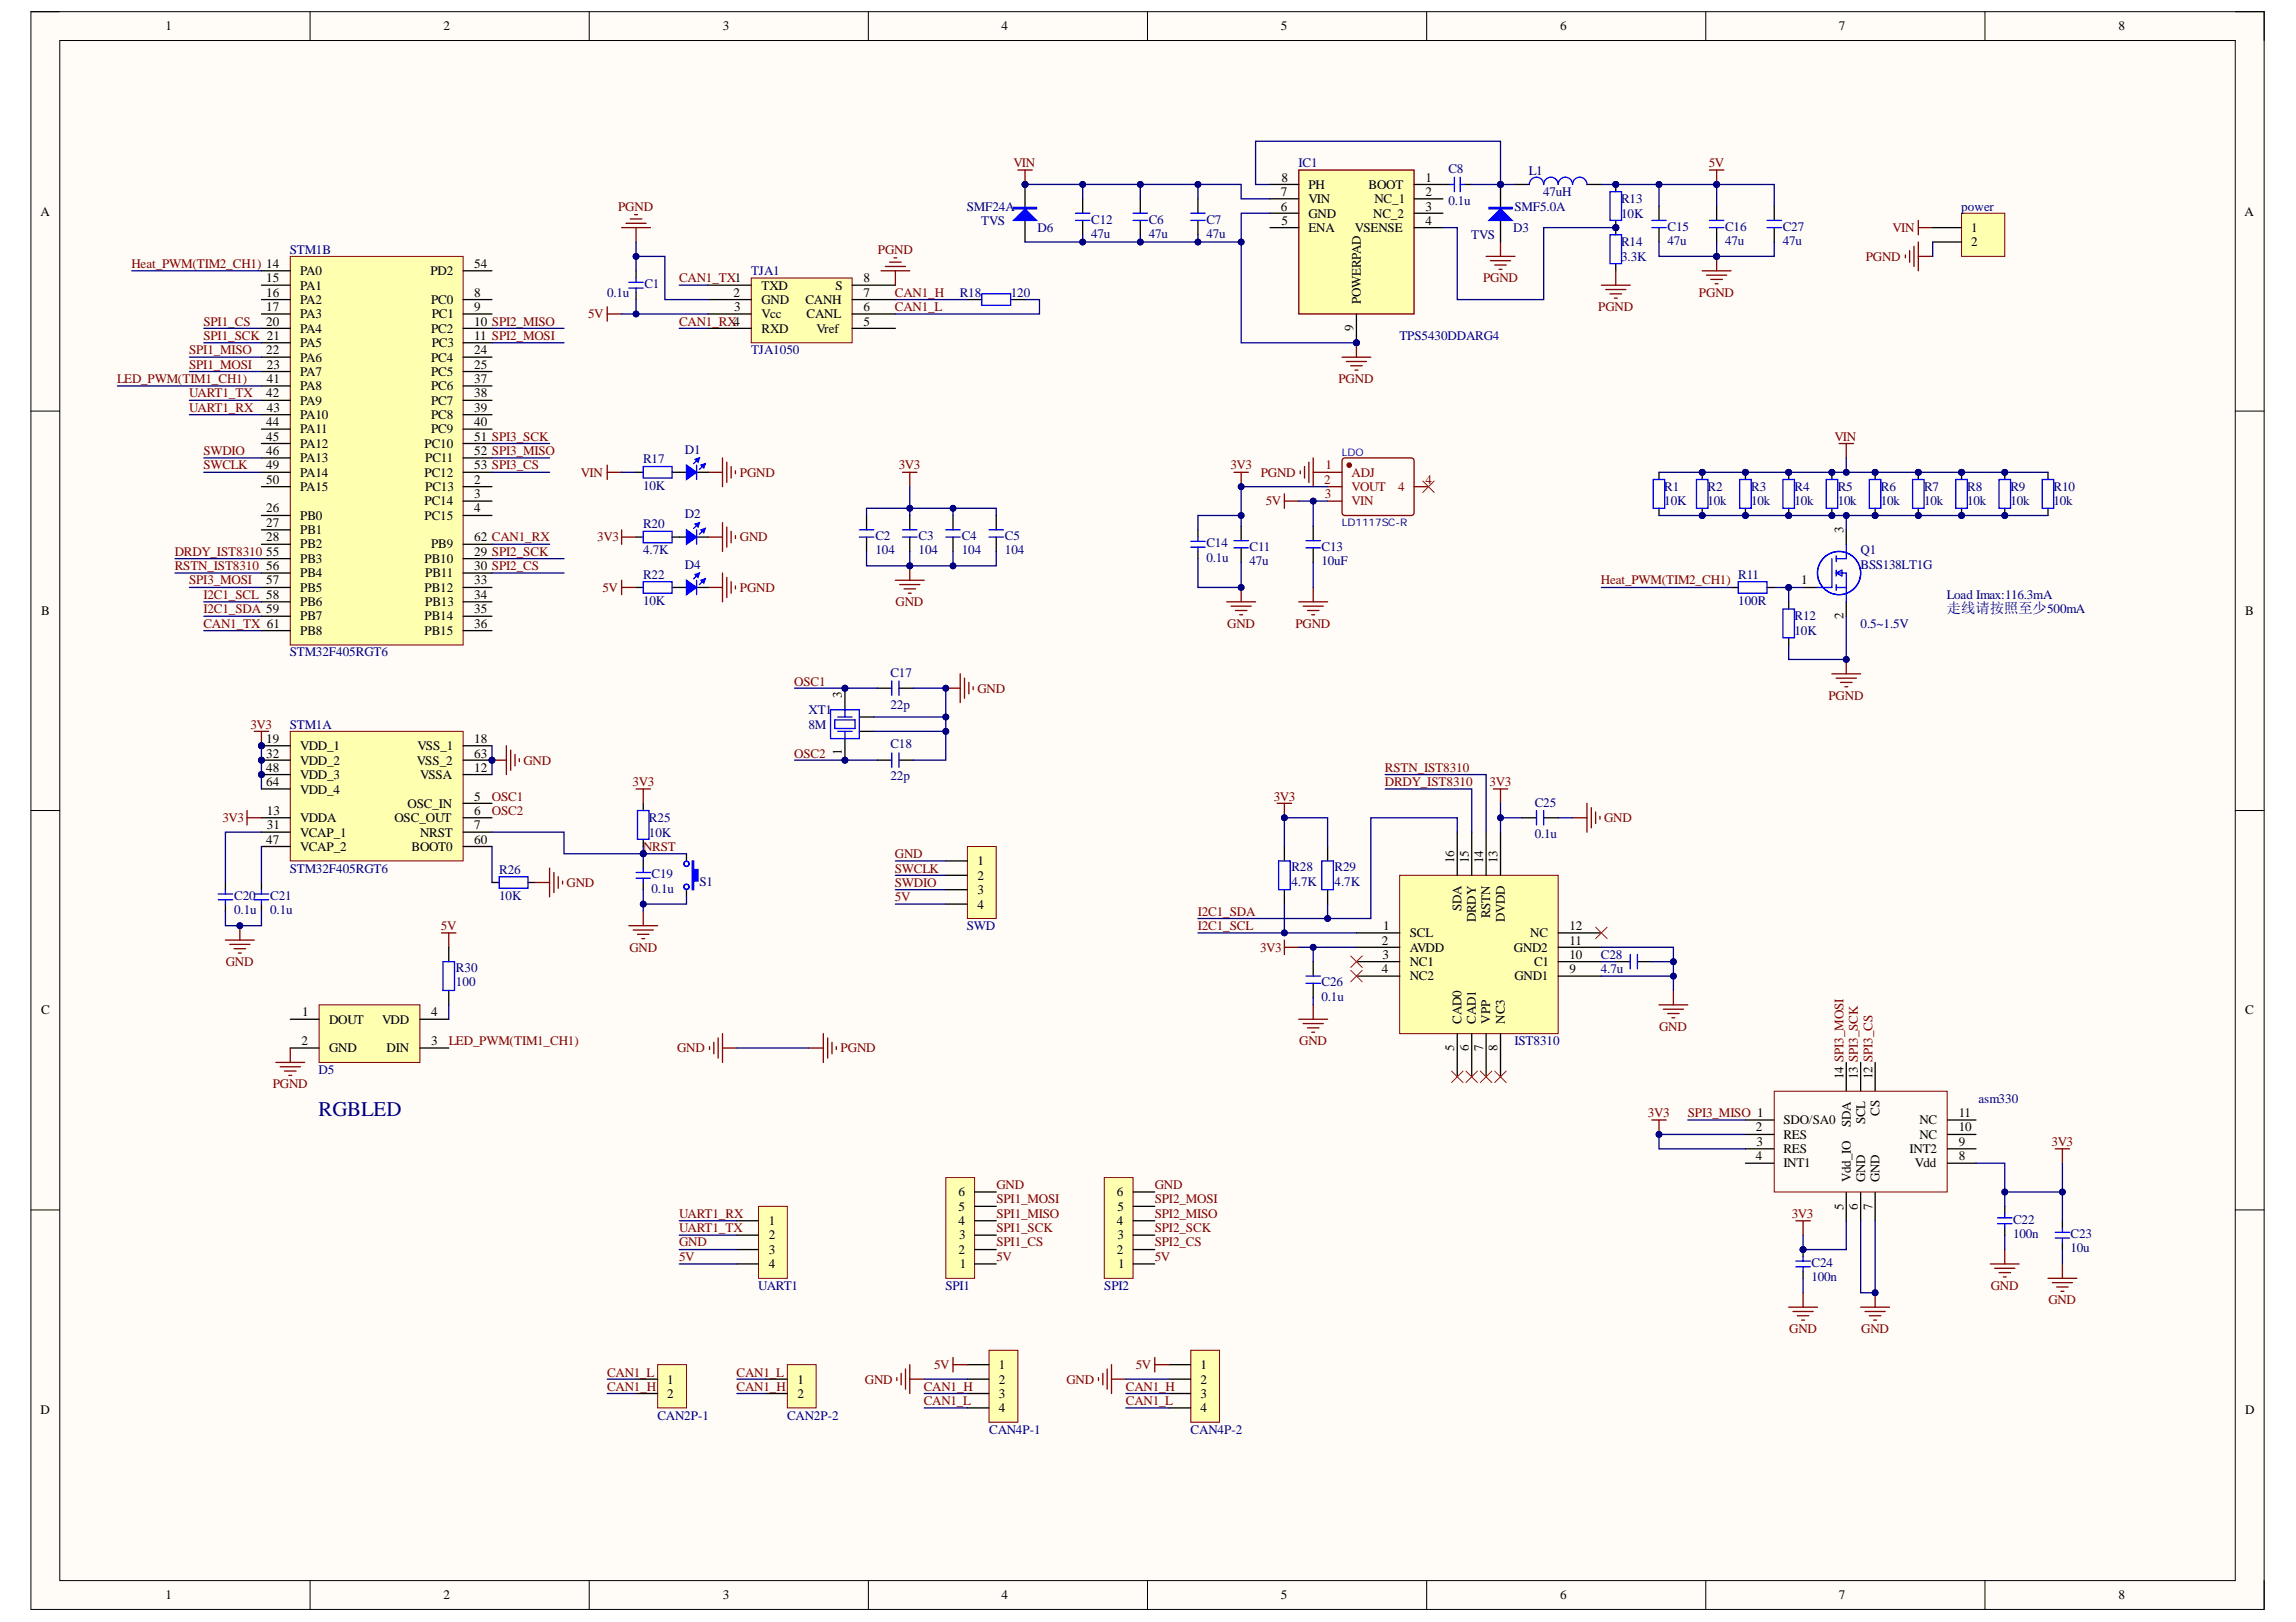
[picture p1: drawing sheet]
<svg xmlns="http://www.w3.org/2000/svg" width="297mm" height="210mm" viewBox="0 0 297 210" stroke-linecap="round" stroke-linejoin="round" font-family="sans-serif">
<defs><g id="words">
<text font-size="2.7" fill="#000080" x="41.2" y="144.4">RGBLED</text>
<text font-size="1.9" fill="#000080" x="251.9" y="79.3">走线请按照至少500mA</text>
<g font-size="1.7">
<text x="21.4" y="3.9">1</text>
<text x="57.4" y="3.9">2</text>
<text x="93.5" y="3.9">3</text>
<text x="129.6" y="3.9">4</text>
<text x="165.7" y="3.9">5</text>
<text x="201.9" y="3.9">6</text>
<text x="237.9" y="3.9">7</text>
<text x="274.1" y="3.9">8</text>
<text x="165.8" y="23.5">8</text>
<text x="184.4" y="23.5">1</text>
<text x="5.2" y="27.9">A</text>
<text x="165.7" y="25.4">7</text>
<text x="165.7" y="27.2">6</text>
<text x="165.8" y="29.1">5</text>
<text x="169.3" y="24.5">PH</text>
<text x="169.3" y="26.3">VIN</text>
<text x="169.3" y="28.2">GND</text>
<text x="177.1" y="24.5">BOOT</text>
<text x="177.7" y="28.2">NC_2</text>
<text x="177.8" y="26.3">NC_1</text>
<text x="184.4" y="25.4">2</text>
<text x="184.4" y="27.2">3</text>
<text x="184.4" y="29.1">4</text>
<text x="290.4" y="27.9">A</text>
<text x="38.8" y="35.6">PA0</text>
<text x="55.7" y="35.6">PD2</text>
<text x="61.4" y="34.7">54</text>
<text x="169.3" y="30">ENA</text>
<text x="175.3" y="30">VSENSE</text>
<text x="255" y="30">1</text>
<text x="255" y="31.9">2</text>
<text x="34.4" y="36.5">15</text>
<text x="34.4" y="38.4">16</text>
<text x="34.4" y="40.3">17</text>
<text x="38.8" y="37.5">PA1</text>
<text x="38.8" y="39.3">PA2</text>
<text x="38.8" y="41.2">PA3</text>
<text x="55.8" y="39.3">PC0</text>
<text x="55.9" y="41.2">PC1</text>
<text x="61.4" y="38.4">8</text>
<text x="61.4" y="40.3">9</text>
<text x="94.9" y="38.4">2</text>
<text x="95" y="40.3">3</text>
<text x="98.5" y="37.5">TXD</text>
<text x="98.5" y="39.3">GND</text>
<text x="98.5" y="41.2">Vcc</text>
<text x="104.2" y="39.3">CANH</text>
<text x="104.4" y="41.2">CANL</text>
<text x="108.1" y="37.5">S</text>
<text x="111.7" y="36.5">8</text>
<text x="111.7" y="40.3">6</text>
<text x="111.7" y="38.4">7</text>
<text x="176" y="39.3" transform="rotate(-90 176 39.3)">POWERPAD</text>
<text x="34.4" y="42.1">20</text>
<text x="34.4" y="45.9">22</text>
<text x="34.5" y="47.7">23</text>
<text x="38.8" y="43.1">PA4</text>
<text x="38.8" y="44.9">PA5</text>
<text x="38.8" y="46.8">PA6</text>
<text x="55.8" y="43.1">PC2</text>
<text x="55.8" y="46.8">PC4</text>
<text x="55.9" y="44.9">PC3</text>
<text x="61.4" y="42.1">10 SPI2_MISO</text>
<text x="61.4" y="44">11 SPI2_MOSI</text>
<text x="61.4" y="45.9">24</text>
<text x="61.4" y="47.7">25</text>
<text x="98.5" y="43.1">RXD</text>
<text x="105.6" y="43.1">Vref</text>
<text x="111.7" y="42.1">5</text>
<text x="175.1" y="42.9" transform="rotate(-90 175.1 42.9)">9</text>
<text x="34.4" y="51.4">42</text>
<text x="34.5" y="49.6">41</text>
<text x="34.5" y="53.3">43</text>
<text x="38.8" y="48.6">PA7</text>
<text x="38.8" y="50.5">PA8</text>
<text x="38.8" y="52.4">PA9</text>
<text x="55.8" y="48.6">PC5</text>
<text x="55.8" y="50.5">PC6</text>
<text x="55.8" y="52.4">PC7</text>
<text x="61.4" y="49.6">37</text>
<text x="61.4" y="51.4">38</text>
<text x="61.4" y="53.3">39</text>
<text x="34.4" y="55.2">44</text>
<text x="34.4" y="57">45</text>
<text x="34.4" y="58.9">46</text>
<text x="38.8" y="54.2">PA10</text>
<text x="38.8" y="56.1">PA11</text>
<text x="38.8" y="57.9">PA12</text>
<text x="38.8" y="59.8">PA13</text>
<text x="54.9" y="57.9">PC10</text>
<text x="55" y="59.8">PC11</text>
<text x="55.8" y="54.2">PC8</text>
<text x="55.8" y="56.1">PC9</text>
<text x="61.4" y="55.2">40</text>
<text x="61.4" y="57">51 SPI3_SCK</text>
<text x="61.4" y="58.9">52 SPI3_MISO</text>
<text x="34.4" y="60.7">49</text>
<text x="34.4" y="62.6">50</text>
<text x="38.8" y="61.7">PA14</text>
<text x="38.8" y="63.5">PA15</text>
<text x="54.9" y="61.7">PC12</text>
<text x="54.9" y="65.4">PC14</text>
<text x="55" y="63.5">PC13</text>
<text x="61.4" y="60.7">53 SPI3_CS</text>
<text x="61.4" y="62.6">2</text>
<text x="61.4" y="64.5">3</text>
<text x="34.4" y="66.3">26</text>
<text x="34.4" y="68.2">27</text>
<text x="34.4" y="70">28</text>
<text x="34.4" y="71.9">55</text>
<text x="38.8" y="67.3">PB0</text>
<text x="38.8" y="69.1">PB1</text>
<text x="38.8" y="71">PB2</text>
<text x="54.9" y="67.3">PC15</text>
<text x="55.8" y="71">PB9</text>
<text x="61.4" y="71.9">29 SPI2_SCK</text>
<text x="61.4" y="70">62 CAN1_RX</text>
<text x="61.4" y="66.3">4</text>
<text x="238.5" y="68.9" transform="rotate(-90 238.5 68.9)">3</text>
<text x="34.4" y="73.8">56</text>
<text x="34.4" y="75.6">57</text>
<text x="38.8" y="72.8">PB3</text>
<text x="38.8" y="74.7">PB4</text>
<text x="38.8" y="76.6">PB5</text>
<text x="54.9" y="72.8">PB10</text>
<text x="54.9" y="76.6">PB12</text>
<text x="55" y="74.7">PB11</text>
<text x="61.4" y="73.8">30 SPI2_CS</text>
<text x="61.4" y="75.6">33</text>
<text x="61.4" y="77.5">34</text>
<text x="233" y="75.6">1</text>
<text x="5.3" y="79.6">B</text>
<text x="38.8" y="78.4">PB6</text>
<text x="38.8" y="80.3">PB7</text>
<text x="38.8" y="82.1">PB8</text>
<text x="54.9" y="80.3">PB14</text>
<text x="54.9" y="82.1">PB15</text>
<text x="55" y="78.4">PB13</text>
<text x="61.4" y="79.3">35</text>
<text x="61.4" y="81.2">36</text>
<text x="238.5" y="80.1" transform="rotate(-90 238.5 80.1)">2</text>
<text x="290.5" y="79.6">B</text>
<text x="108.9" y="90.3" transform="rotate(-90 108.9 90.3)">3</text>
<text x="34.4" y="101.8">64</text>
<text x="34.4" y="96.2">19</text>
<text x="34.4" y="98">32</text>
<text x="34.4" y="99.9">48</text>
<text x="38.8" y="97.1">VDD_1</text>
<text x="38.8" y="99">VDD_2</text>
<text x="38.8" y="100.8">VDD_3</text>
<text x="53.9" y="99">VSS_2</text>
<text x="54" y="97.1">VSS_1</text>
<text x="54.3" y="100.8">VSSA</text>
<text x="61.4" y="99.9">12</text>
<text x="61.4" y="98">63</text>
<text x="61.4" y="96.2">18</text>
<text x="108.9" y="97.7" transform="rotate(-90 108.9 97.7)">1</text>
<text x="34.5" y="105.5">13</text>
<text x="34.5" y="107.3">31</text>
<text x="38.8" y="106.4">VDDA</text>
<text x="38.8" y="102.7">VDD_4</text>
<text x="51" y="106.4">OSC_OUT</text>
<text x="52.7" y="104.6">OSC_IN</text>
<text x="61.4" y="103.6">5</text>
<text x="61.4" y="105.5">6</text>
<text x="61.4" y="107.3">7</text>
<text x="34.4" y="109.2">47</text>
<text x="38.8" y="108.3">VCAP_1</text>
<text x="38.8" y="110.1">VCAP_2</text>
<text x="53.2" y="110.1">BOOT0</text>
<text x="54.3" y="108.3">NRST</text>
<text x="61.4" y="109.2">60</text>
<text x="126.4" y="112">1</text>
<text x="126.4" y="113.9">2</text>
<text x="188.1" y="111.7" transform="rotate(-90 188.1 111.7)">16</text>
<text x="190" y="111.7" transform="rotate(-90 190 111.7)">15</text>
<text x="191.9" y="111.7" transform="rotate(-90 191.9 111.7)">14</text>
<text x="193.7" y="111.7" transform="rotate(-90 193.7 111.7)">13</text>
<text x="126.4" y="115.7">3</text>
<text x="126.4" y="117.6">4</text>
<text x="189.1" y="117.9" transform="rotate(-90 189.1 117.9)">SDA</text>
<text x="190.9" y="119.4" transform="rotate(-90 190.9 119.4)">DRDY</text>
<text x="192.8" y="118.8" transform="rotate(-90 192.8 118.8)">RSTN</text>
<text x="194.7" y="119.4" transform="rotate(-90 194.7 119.4)">DVDD</text>
<text x="178.8" y="122.2">2</text>
<text x="178.8" y="126">4</text>
<text x="178.8" y="124.1">3</text>
<text x="178.9" y="120.4">1</text>
<text x="182.4" y="121.3">SCL</text>
<text x="182.4" y="123.2">AVDD</text>
<text x="182.4" y="125">NC1</text>
<text x="195.8" y="123.2">GND2</text>
<text x="198" y="121.3">NC</text>
<text x="198.5" y="125">C1</text>
<text x="203" y="126">9</text>
<text x="203" y="124.1">10</text>
<text x="203" y="122.2">11</text>
<text x="203" y="120.4">12</text>
<text x="5.3" y="131.3">C</text>
<text x="39.1" y="131.5">1</text>
<text x="55.8" y="131.5">4</text>
<text x="182.4" y="126.9">NC2</text>
<text x="195.9" y="126.9">GND1</text>
<text x="290.5" y="131.3">C</text>
<text x="39" y="135.3">2</text>
<text x="42.6" y="132.5">DOUT</text>
<text x="42.6" y="136.2">GND</text>
<text x="49.4" y="132.5">VDD</text>
<text x="50" y="136.2">DIN</text>
<text x="55.8" y="135.3">3</text>
<text x="188.1" y="136" transform="rotate(-90 188.1 136)">5</text>
<text x="189.1" y="132.5" transform="rotate(-90 189.1 132.5)">CAD0</text>
<text x="190" y="136" transform="rotate(-90 190 136)">6</text>
<text x="190.9" y="132.5" transform="rotate(-90 190.9 132.5)">CAD1</text>
<text x="191.9" y="136" transform="rotate(-90 191.9 136)">7</text>
<text x="192.8" y="132.5" transform="rotate(-90 192.8 132.5)">VPP</text>
<text x="193.7" y="136" transform="rotate(-90 193.7 136)">8</text>
<text x="194.7" y="132.5" transform="rotate(-90 194.7 132.5)">NC3</text>
<text x="238.5" y="139.7" transform="rotate(-90 238.5 139.7)">14 SPI3_MOSI</text>
<text x="240.4" y="139.7" transform="rotate(-90 240.4 139.7)">13 SPI3_SCK</text>
<text x="242.2" y="139.7" transform="rotate(-90 242.2 139.7)">12 SPI3_CS</text>
<text x="227.2" y="146.4">2</text>
<text x="227.3" y="148.3">3</text>
<text x="230.7" y="145.5">SDO/SA0</text>
<text x="230.7" y="147.3">RES</text>
<text x="230.7" y="149.2">RES</text>
<text x="239.4" y="145.8" transform="rotate(-90 239.4 145.8)">SDA</text>
<text x="241.3" y="145.5" transform="rotate(-90 241.3 145.5)">SCL</text>
<text x="243.2" y="144.4" transform="rotate(-90 243.2 144.4)">CS</text>
<text x="247.1" y="149.2">INT2</text>
<text x="248.3" y="147.3">NC</text>
<text x="248.3" y="145.5">NC</text>
<text x="253.4" y="148.3">9</text>
<text x="253.4" y="146.4">10</text>
<text x="253.4" y="144.6">11</text>
<text x="124" y="154.8">6</text>
<text x="144.5" y="154.8">6</text>
<text x="227.2" y="150.1">4</text>
<text x="230.7" y="151.1">INT1</text>
<text x="239.4" y="153" transform="rotate(-90 239.4 153)">Vdd_IO</text>
<text x="241.3" y="153" transform="rotate(-90 241.3 153)">GND</text>
<text x="243.2" y="153" transform="rotate(-90 243.2 153)">GND</text>
<text x="247.7" y="151.1">Vdd</text>
<text x="253.4" y="150.1">8</text>
<text x="99.4" y="158.5">1</text>
<text x="99.4" y="160.4">2</text>
<text x="124" y="158.5">4</text>
<text x="124" y="156.7">5</text>
<text x="124.1" y="160.4">3</text>
<text x="144.5" y="158.5">4</text>
<text x="144.6" y="160.4">3</text>
<text x="144.6" y="156.7">5</text>
<text x="238.5" y="156.6" transform="rotate(-90 238.5 156.6)">5</text>
<text x="240.4" y="156.6" transform="rotate(-90 240.4 156.6)">6</text>
<text x="242.2" y="156.6" transform="rotate(-90 242.2 156.6)">7</text>
<text x="99.4" y="162.2">3</text>
<text x="99.4" y="164.1">4</text>
<text x="124" y="162.2">2</text>
<text x="124.2" y="164.1">1</text>
<text x="144.5" y="162.2">2</text>
<text x="144.6" y="164.1">1</text>
<text x="86.3" y="179.1">1</text>
<text x="103.2" y="179.1">1</text>
<text x="129.2" y="177.2">1</text>
<text x="129.2" y="179.1">2</text>
<text x="155.3" y="177.2">1</text>
<text x="155.3" y="179.1">2</text>
<text x="5.2" y="183">D</text>
<text x="86.3" y="180.9">2</text>
<text x="103.2" y="180.9">2</text>
<text x="129.2" y="180.9">3</text>
<text x="129.2" y="182.8">4</text>
<text x="155.3" y="180.9">3</text>
<text x="155.3" y="182.8">4</text>
<text x="290.5" y="183">D</text>
<text x="21.4" y="207">1</text>
<text x="57.4" y="207">2</text>
<text x="93.5" y="207">3</text>
<text x="129.6" y="207">4</text>
<text x="165.7" y="207">5</text>
<text x="201.9" y="207">6</text>
<text x="237.9" y="207">7</text>
<text x="274.1" y="207">8</text>
</g>
<g font-size="1.7" fill="#800000">
<text x="131.1" y="21.7">VIN</text>
<text x="221.1" y="21.7">5V</text>
<text x="80" y="27.2">PGND</text>
<text x="17" y="34.7">Heat_PWM(TIM2_CH1) 14</text>
<text x="113.6" y="32.8">PGND</text>
<text x="241.4" y="33.8">PGND</text>
<text x="244.9" y="30">VIN</text>
<text x="76.1" y="41.2">5V</text>
<text x="87.9" y="36.5">CAN1_TX1</text>
<text x="115.8" y="38.4">CAN1_H</text>
<text x="115.8" y="40.3">CAN1_L</text>
<text x="191.9" y="36.5">PGND</text>
<text x="206.8" y="40.3">PGND</text>
<text x="219.8" y="38.4">PGND</text>
<text x="24.5" y="45.9">SPI1_MISO</text>
<text x="24.5" y="47.7">SPI1_MOSI</text>
<text x="26.3" y="42.1">SPI1_CS</text>
<text x="26.3" y="44">SPI1_SCK 21</text>
<text x="87.9" y="42.1">CAN1_RX4</text>
<text x="15.2" y="49.6">LED_PWM(TIM1_CH1)</text>
<text x="24.5" y="53.3">UART1_RX</text>
<text x="24.5" y="51.4">UART1_TX</text>
<text x="173.2" y="49.6">PGND</text>
<text x="26.3" y="58.9">SWDIO</text>
<text x="237.3" y="57">VIN</text>
<text x="26.3" y="60.7">SWCLK</text>
<text x="75.2" y="61.7">VIN</text>
<text x="95.7" y="61.7">PGND</text>
<text x="116.3" y="60.7">3V3</text>
<text x="159.2" y="60.7">3V3</text>
<text x="163.1" y="61.7">PGND</text>
<text x="163.8" y="65.4">5V</text>
<text x="22.6" y="71.9">DRDY_IST8310</text>
<text x="77.3" y="70">3V3</text>
<text x="95.7" y="70">GND</text>
<text x="22.6" y="73.8">RSTN_IST8310</text>
<text x="24.5" y="75.6">SPI3_MOSI</text>
<text x="26.3" y="77.5">I2C1_SCL 58</text>
<text x="78" y="76.6">5V</text>
<text x="95.7" y="76.6">PGND</text>
<text x="207.1" y="75.6">Heat_PWM(TIM2_CH1)</text>
<text x="26.3" y="81.2">CAN1_TX 61</text>
<text x="26.3" y="79.3">I2C1_SDA 59</text>
<text x="115.9" y="78.4">GND</text>
<text x="158.8" y="81.2">GND</text>
<text x="167.6" y="81.2">PGND</text>
<text x="102.7" y="88.7">OSC1</text>
<text x="126.4" y="89.7">GND</text>
<text x="32.4" y="94.3">3V3</text>
<text x="236.6" y="90.6">PGND</text>
<text x="67.7" y="99">GND</text>
<text x="81.8" y="101.8">3V3</text>
<text x="102.7" y="98">OSC2</text>
<text x="179.2" y="101.8">DRDY_IST8310</text>
<text x="179.2" y="99.9">RSTN_IST8310</text>
<text x="192.7" y="101.8">3V3</text>
<text x="28.8" y="106.4">3V3</text>
<text x="63.6" y="103.6">OSC1</text>
<text x="63.6" y="105.5">OSC2</text>
<text x="164.8" y="103.6">3V3</text>
<text x="207.5" y="106.4">GND</text>
<text x="83.2" y="110.1">NRST</text>
<text x="115.8" y="112.9">SWCLK</text>
<text x="115.8" y="111.1">GND</text>
<text x="73.3" y="114.8">GND</text>
<text x="115.8" y="116.6">5V</text>
<text x="115.8" y="114.8">SWDIO</text>
<text x="155" y="118.5">I2C1_SDA</text>
<text x="29.2" y="125">GND</text>
<text x="57" y="120.4">5V</text>
<text x="81.4" y="123.2">GND</text>
<text x="155" y="120.4">I2C1_SCL</text>
<text x="163" y="123.2">3V3</text>
<text x="58.1" y="135.3">LED_PWM(TIM1_CH1)</text>
<text x="87.6" y="136.2">GND</text>
<text x="108.8" y="136.2">PGND</text>
<text x="168.1" y="135.3">GND</text>
<text x="214.6" y="133.4">GND</text>
<text x="35.3" y="140.8">PGND</text>
<text x="213.2" y="144.6">3V3</text>
<text x="218.4" y="144.6">SPI3_MISO 1</text>
<text x="265.4" y="148.3">3V3</text>
<text x="128.9" y="155.7">SPI1_MOSI</text>
<text x="128.9" y="153.9">GND</text>
<text x="149.4" y="155.7">SPI2_MOSI</text>
<text x="149.4" y="153.9">GND</text>
<text x="87.9" y="157.6">UART1_RX</text>
<text x="87.9" y="159.4">UART1_TX</text>
<text x="87.9" y="161.3">GND</text>
<text x="128.9" y="161.3">SPI1_CS</text>
<text x="128.9" y="159.4">SPI1_SCK</text>
<text x="128.9" y="157.6">SPI1_MISO</text>
<text x="149.4" y="161.3">SPI2_CS</text>
<text x="149.4" y="159.4">SPI2_SCK</text>
<text x="149.4" y="157.6">SPI2_MISO</text>
<text x="231.8" y="157.6">3V3</text>
<text x="87.9" y="163.2">5V</text>
<text x="128.9" y="163.2">5V</text>
<text x="149.4" y="163.2">5V</text>
<text x="257.6" y="166.9">GND</text>
<text x="231.5" y="172.6">GND</text>
<text x="240.8" y="172.6">GND</text>
<text x="265" y="168.7">GND</text>
<text x="78.5" y="180">CAN1_H</text>
<text x="78.5" y="178.1">CAN1_L</text>
<text x="95.3" y="180">CAN1_H</text>
<text x="95.3" y="178.1">CAN1_L</text>
<text x="111.9" y="179.1">GND</text>
<text x="119.5" y="180">CAN1_H</text>
<text x="120.9" y="177.2">5V</text>
<text x="138" y="179.1">GND</text>
<text x="145.7" y="180">CAN1_H</text>
<text x="146.9" y="177.2">5V</text>
<text x="119.5" y="181.9">CAN1_L</text>
<text x="145.7" y="181.9">CAN1_L</text>
</g>
<g font-size="1.7" fill="#000080">
<text x="168" y="21.7">IC1</text>
<text x="187.4" y="22.4">C8</text>
<text x="197.8" y="22.6">L1</text>
<text x="125.1" y="27.2">SMF24A</text>
<text x="127" y="29.1">TVS</text>
<text x="141.2" y="28.9">C12</text>
<text x="148.6" y="28.9">C6</text>
<text x="156.1" y="28.9">C7</text>
<text x="187.4" y="26.5">0.1u</text>
<text x="195.9" y="27.2">SMF5.0A</text>
<text x="199.7" y="25.4">47uH</text>
<text x="209.7" y="28.2">10K</text>
<text x="209.7" y="26.3">R13</text>
<text x="215.7" y="29.9">C15</text>
<text x="223.2" y="29.9">C16</text>
<text x="230.6" y="29.9">C27</text>
<text x="253.7" y="27.2">power</text>
<text x="37.5" y="32.8">STM1B</text>
<text x="97.2" y="35.6">TJA1</text>
<text x="134.2" y="30">D6</text>
<text x="141.2" y="30.8">47u</text>
<text x="148.6" y="30.8">47u</text>
<text x="156.1" y="30.8">47u</text>
<text x="190.3" y="31">TVS</text>
<text x="195.8" y="30">D3</text>
<text x="209.7" y="33.8">3.3K</text>
<text x="209.7" y="31.9">R14</text>
<text x="215.7" y="31.7">47u</text>
<text x="223.2" y="31.7">47u</text>
<text x="230.6" y="31.7">47u</text>
<text x="78.5" y="38.4">0.1u</text>
<text x="83.4" y="37.3">C1</text>
<text x="124.2" y="38.4">R18</text>
<text x="130.8" y="38.4">120</text>
<text x="97.2" y="45.9">TJA1050</text>
<text x="181" y="44">TPS5430DDARG4</text>
<text x="83.2" y="60">R17</text>
<text x="88.6" y="58.7">D1</text>
<text x="83.2" y="63.4">10K</text>
<text x="215.3" y="65.4">10K</text>
<text x="215.3" y="63.5">R1</text>
<text x="220.9" y="65.4">10k</text>
<text x="220.9" y="63.5">R2</text>
<text x="226.6" y="65.4">10k</text>
<text x="226.6" y="63.5">R3</text>
<text x="232.2" y="65.4">10k</text>
<text x="232.2" y="63.5">R4</text>
<text x="237.7" y="65.4">10k</text>
<text x="237.7" y="63.5">R5</text>
<text x="243.3" y="65.4">10k</text>
<text x="243.3" y="63.5">R6</text>
<text x="248.9" y="65.4">10k</text>
<text x="248.9" y="63.5">R7</text>
<text x="254.5" y="65.4">10k</text>
<text x="254.5" y="63.5">R8</text>
<text x="260.1" y="65.4">10k</text>
<text x="260.1" y="63.5">R9</text>
<text x="265.7" y="65.4">10k</text>
<text x="265.7" y="63.5">R10</text>
<text x="83.2" y="71.7">4.7K</text>
<text x="83.2" y="68.4">R20</text>
<text x="88.6" y="67.1">D2</text>
<text x="113.2" y="69.9">C2</text>
<text x="113.2" y="71.7">104</text>
<text x="118.8" y="69.9">C3</text>
<text x="118.8" y="71.7">104</text>
<text x="124.4" y="69.9">C4</text>
<text x="124.4" y="71.7">104</text>
<text x="130" y="69.9">C5</text>
<text x="130" y="71.7">104</text>
<text x="156.1" y="70.8">C14</text>
<text x="161.7" y="71.3">C11</text>
<text x="171" y="71.3">C13</text>
<text x="240.7" y="71.7">Q1</text>
<text x="83.2" y="74.9">R22</text>
<text x="88.6" y="73.6">D4</text>
<text x="156.1" y="72.7">0.1u</text>
<text x="161.7" y="73.2">47u</text>
<text x="171" y="73.2">10uF</text>
<text x="224.9" y="74.9">R11</text>
<text x="240.7" y="73.6">BSS138LT1G</text>
<text x="251.9" y="77.5">Load Imax:116.3mA</text>
<text x="83.2" y="78.2">10K</text>
<text x="224.9" y="78.2">100R</text>
<text x="232.2" y="82.1">10K</text>
<text x="232.2" y="80.3">R12</text>
<text x="240.7" y="81.2">0.5~1.5V</text>
<text x="37.5" y="84.9">STM32F405RGT6</text>
<text x="115.2" y="87.6">C17</text>
<text x="37.5" y="94.3">STM1A</text>
<text x="104.6" y="92.5">XT1</text>
<text x="104.6" y="94.3">8M</text>
<text x="115.2" y="91.7">22p</text>
<text x="115.2" y="96.9">C18</text>
<text x="115.2" y="101">22p</text>
<text x="84" y="106.4">R25</text>
<text x="198.6" y="104.4">C25</text>
<text x="37.5" y="112.9">STM32F405RGT6</text>
<text x="64.6" y="113.1">R26</text>
<text x="84" y="108.3">10K</text>
<text x="84.3" y="113.7">C19</text>
<text x="167.1" y="112.8">R28</text>
<text x="172.7" y="112.8">R29</text>
<text x="198.6" y="108.4">0.1u</text>
<text x="30.3" y="118.3">0.1u</text>
<text x="30.3" y="116.5">C20</text>
<text x="35" y="118.3">0.1u</text>
<text x="35" y="116.5">C21</text>
<text x="64.6" y="116.5">10K</text>
<text x="84.3" y="115.5">0.1u</text>
<text x="90.5" y="114.6">S1</text>
<text x="167.1" y="114.6">4.7K</text>
<text x="172.7" y="114.6">4.7K</text>
<text x="59" y="125.8">R30</text>
<text x="125.1" y="120.4">SWD</text>
<text x="207.1" y="124.1">C28</text>
<text x="207.1" y="126">4.7u</text>
<text x="59" y="127.6">100</text>
<text x="171" y="127.6">C26</text>
<text x="171" y="129.5">0.1u</text>
<text x="195.9" y="135.3">IST8310</text>
<text x="41.2" y="139">D5</text>
<text x="255.9" y="142.7">asm330</text>
<text x="260.4" y="160.2">100n</text>
<text x="260.4" y="158.3">C22</text>
<text x="267.9" y="160.2">C23</text>
<text x="98.1" y="166.9">UART1</text>
<text x="122.3" y="166.9">SPI1</text>
<text x="142.9" y="166.9">SPI2</text>
<text x="234.4" y="165.8">100n</text>
<text x="234.4" y="163.9">C24</text>
<text x="267.9" y="162.1">10u</text>
<text x="85.1" y="183.7">CAN2P-1</text>
<text x="101.8" y="183.7">CAN2P-2</text>
<text x="128" y="185.6">CAN4P-1</text>
<text x="154" y="185.6">CAN4P-2</text>
</g>
<g font-size="1.7" fill="#800">
<text x="171.3" y="62.6">2</text>
<text x="171.4" y="64.5">3</text>
<text x="171.5" y="60.7">1</text>
<text x="174.9" y="61.7">ADJ</text>
<text x="174.9" y="63.5">VOUT</text>
<text x="174.9" y="65.4">VIN</text>
<text x="180.9" y="63.5">4</text>
<text x="184.4" y="62.6">4</text>
</g>
<text font-size="1.4" fill="#00f" x="173.6" y="59">LDO</text>
<text font-size="1.4" fill="#000080" x="173.6" y="68.1">LD1117SC-R</text>
</g></defs>
<path d="M4 1.5h288.9v206.8h-288.9z" fill-rule="evenodd" fill="#fffcf8"/>
<path d="M4 1.5h288.9v206.8h-288.9z" fill="none" stroke="#000" stroke-width=".13"/>
<path d="M7.7 5.2h281.5v199.3h-281.5z" fill-rule="evenodd" fill="#fffcf8"/>
<g fill="none" stroke="#000" stroke-width=".13">
<path d="M4 1.5h3.7M7.7 5.2h281.5v199.3h-281.5zM40.1 1.5v3.7M76.2 1.5v3.7M112.3 1.5v3.7M148.5 1.5v3.7M184.6 1.5v3.7M220.7 1.5v3.7M256.8 1.5v3.7M289.2 1.5h3.7v3.7M4 53.2h3.7M289.2 53.2h3.7"/>
<path d="M4 104.9h3.7M289.2 104.9h3.7M4 156.6h3.7M289.2 156.6h3.7M40.1 204.5v3.8M76.2 204.5v3.8M112.3 204.5v3.8M148.5 204.5v3.8M184.6 204.5v3.8M220.7 204.5v3.8M256.8 204.5v3.8M292.9 204.5v3.8"/>
</g>
<path d="M37.6 33.2h22.3v50.3h-22.3z" fill-rule="evenodd" fill="#ffffb0"/>
<path d="M37.6 33.2h22.3v50.3h-22.3z" fill="none" stroke="#800000" stroke-width=".13"/>
<g fill="none" stroke="#000" stroke-width=".17">
<path d="M33.8 38.8h3.8M33.8 35h3.8M33.8 36.9h3.8M59.9 38.8h3.7M59.9 35h3.7M33.8 40.6h3.8M33.8 42.5h3.8M33.8 44.4h3.8M33.8 46.2h3.8M33.8 48.1h3.8M33.8 49.9h3.8M33.8 51.8h3.8"/>
<path d="M33.8 53.7h3.8M33.8 55.5h3.8M33.8 57.4h3.8M33.8 59.3h3.8M59.9 40.6h3.7M59.9 42.5h3.7M59.9 44.4h3.7M59.9 46.2h3.7M59.9 48.1h3.7M59.9 49.9h3.7M59.9 51.8h3.7M59.9 53.7h3.7"/>
<path d="M59.9 55.5h3.7M59.9 57.4h3.7M59.9 59.3h3.7M33.8 66.7h3.8M33.8 68.6h3.8M33.8 70.4h3.8M33.8 72.3h3.8M33.8 74.2h3.8M33.8 76h3.8M33.8 77.9h3.8M33.8 79.7h3.8M33.8 61.1h3.8"/>
<path d="M33.8 63h3.8M59.9 66.7h3.7M59.9 70.4h3.7M59.9 72.3h3.7M59.9 74.2h3.7M59.9 76h3.7M59.9 77.9h3.7M59.9 79.7h3.7M59.9 61.1h3.7M59.9 63h3.7M59.9 64.8h3.7M33.8 81.6h3.8"/>
<path d="M59.9 81.6h3.7"/>
</g>
<circle cx="63.6" cy="98.4" r=".37" fill="#000080"/>
<circle cx="63.6" cy="98.4" r=".37" fill="none" stroke="#000080" stroke-width=".13"/>
<circle cx="33.8" cy="96.5" r=".37" fill="#000080"/>
<circle cx="33.8" cy="96.5" r=".37" fill="none" stroke="#000080" stroke-width=".13"/>
<circle cx="33.8" cy="98.4" r=".37" fill="#000080"/>
<circle cx="33.8" cy="98.4" r=".37" fill="none" stroke="#000080" stroke-width=".13"/>
<circle cx="33.8" cy="100.2" r=".37" fill="#000080"/>
<circle cx="33.8" cy="100.2" r=".37" fill="none" stroke="#000080" stroke-width=".13"/>
<path d="M37.6 94.6h22.3v16.8h-22.3z" fill-rule="evenodd" fill="#ffffb0"/>
<path d="M37.6 94.6h22.3v16.8h-22.3z" fill="none" stroke="#800000" stroke-width=".13"/>
<path d="M59.9 98.4h3.7M33.8 105.8h3.8M59.9 100.2h3.7" fill="none" stroke="#000" stroke-width=".17"/>
<circle cx="63.6" cy="98.4" r=".37" fill="#000080"/>
<circle cx="63.6" cy="98.4" r=".37" fill="none" stroke="#000080" stroke-width=".13"/>
<path d="M33.8 96.5h3.8M33.8 102.1h3.8" fill="none" stroke="#000" stroke-width=".17"/>
<circle cx="33.8" cy="96.5" r=".37" fill="#000080"/>
<circle cx="33.8" cy="96.5" r=".37" fill="none" stroke="#000080" stroke-width=".13"/>
<path d="M33.8 98.4h3.8M59.9 96.5h3.7" fill="none" stroke="#000" stroke-width=".17"/>
<circle cx="33.8" cy="98.4" r=".37" fill="#000080"/>
<circle cx="33.8" cy="98.4" r=".37" fill="none" stroke="#000080" stroke-width=".13"/>
<path d="M33.8 107.7h3.8M33.8 109.5h3.8M33.8 100.2h3.8" fill="none" stroke="#000" stroke-width=".17"/>
<circle cx="33.8" cy="100.2" r=".37" fill="#000080"/>
<circle cx="33.8" cy="100.2" r=".37" fill="none" stroke="#000080" stroke-width=".13"/>
<path d="M59.9 104h3.7M59.9 105.8h3.7M59.9 107.7h3.7M59.9 109.5h3.7" fill="none" stroke="#000" stroke-width=".17"/>
<path d="M32.9 94.6h1.9M33.8 94.6v1.9" fill="none" stroke="#800000" stroke-width=".17"/>
<circle cx="33.8" cy="96.5" r=".37" fill="#000080"/>
<circle cx="33.8" cy="96.5" r=".37" fill="none" stroke="#000080" stroke-width=".13"/>
<g fill="none" stroke="#800000" stroke-width=".17">
<path d="M32 104.9v1.9M32 105.8h1.8M69.2 114.2h1.9M71.1 112.3v3.8M71.7 112.9v2.6M72.2 113.5v1.4M72.8 114v.4M81.4 119.8h3.7M82.3 102.1h1.9M83.2 102.1v1.9M83.2 117.9v1.9M81.9 120.4h2.6"/>
<path d="M82.5 120.9h1.5M83 121.5h.4"/>
</g>
<path d="M63.6 114.2h1M68.3 114.2h.9M83.2 104v.9M83.2 108.6v.9M83.2 111.4v.9M83.2 114.2v.9M88.8 110.5v.9M88.8 115.1v1" fill="none" stroke="#000" stroke-width=".17"/>
<path d="M64.6 113.5h3.7v1.4h-3.7zM82.3 112.9h1.9M82.3 113.6h1.9M82.5 104.9h1.5v3.7h-1.5zM83.2 112.3v.6M83.2 113.6v.6" fill="none" stroke="#00f" stroke-width=".17"/>
<path d="M89.6 111.4h.1v1.1h.6v1.5h-.6v1.1h-.1z" fill-rule="evenodd" fill="#00f"/>
<g fill="none" stroke="#00f" stroke-width=".17">
<path d="M28.2 116.4h1.9M28.2 115.7h1.9M29.2 115.1v.6M29.2 116.4v.6M32.9 116.4h1.9M32.9 115.7h1.9M33.8 115.1v.6M33.8 116.4v.6M89.6 111.4h.1v1.1h.6v1.5h-.6v1.1h-.1z"/>
<circle cx="88.8" cy="114.8" r=".34"/>
<circle cx="88.8" cy="111.8" r=".34"/>
<circle cx="88.8" cy="114.8" r=".33"/>
</g>
<path d="M29.2 114.2v.9M29.2 117v.9M33.8 114.2v.9M33.8 117v.9" fill="none" stroke="#000" stroke-width=".17"/>
<path d="M31 119.8v1.9M29.2 121.7h3.7M29.7 122.2h2.6M30.3 122.8h1.5M30.8 123.3h.4" fill="none" stroke="#800000" stroke-width=".17"/>
<circle cx="31" cy="119.8" r=".37" fill="#000080"/>
<circle cx="31" cy="119.8" r=".37" fill="none" stroke="#000080" stroke-width=".13"/>
<circle cx="83.2" cy="110.5" r=".37" fill="#000080"/>
<circle cx="83.2" cy="110.5" r=".37" fill="none" stroke="#000080" stroke-width=".13"/>
<path d="M97.2 36h13v8.4h-13z" fill-rule="evenodd" fill="#ffffb0"/>
<path d="M97.2 36h13v8.4h-13z" fill="none" stroke="#800000" stroke-width=".13"/>
<path d="M82.3 35v1M82.3 37.8v1M91.6 36.9h5.6M91.6 38.8h5.6M110.2 36.9h5.6M110.2 38.8h5.6M91.6 40.6h5.6M91.6 42.5h5.6M110.2 40.6h5.6M110.2 42.5h5.6" fill="none" stroke="#000" stroke-width=".17"/>
<path d="M81.4 36.5h1.8M81.4 37.3h1.8M82.3 36v.5M82.3 37.3v.5" fill="none" stroke="#00f" stroke-width=".17"/>
<path d="M78.6 39.7v1.9M114 35h3.7M114.5 34.5h2.6M115.1 33.9h1.5M115.7 33.4h.3M115.8 35v1.9M78.6 40.6h1.8M63.6 98.4h1.9M65.5 96.5v3.7M66.1 97.1v2.6M66.6 97.6v1.5M67.2 98.2v.4" fill="none" stroke="#800000" stroke-width=".17"/>
<circle cx="63.6" cy="98.4" r=".37" fill="#000080"/>
<circle cx="63.6" cy="98.4" r=".37" fill="none" stroke="#000080" stroke-width=".13"/>
<path d="M82.3 69.5h.9M82.3 61.1h.9M86.9 69.5h1M86.9 61.1h1.9M90.1 61.1h1.5" fill="none" stroke="#000" stroke-width=".17"/>
<path d="M83.2 68.8h3.7v1.4h-3.7zM83.2 60.4h3.7v1.5h-3.7z" fill="none" stroke="#00f" stroke-width=".17"/>
<g fill="none" stroke="#800000" stroke-width=".17">
<path d="M93.5 59.3v3.7M94 59.8v2.6M78.6 60.2v1.9M78.6 61.1h1.8M80.4 69.5h1.9M80.4 68.6v1.8M91.6 69.5h1.9M91.6 61.1h1.9M93.5 67.6v3.8M94 68.2v2.6M94.6 60.4v1.5M94.6 68.8v1.4"/>
<path d="M95.1 60.9v.4M95.1 69.3v.4"/>
</g>
<path d="M88.8 60.2l1.3 .9-1.3 1z" fill="#00f"/>
<path d="M90.5 59.3l-.8 .7M88.8 60.2l1.3 .9-1.3 1zM91.2 60l-.7 .7" fill="none" stroke="#00f" stroke-width=".17"/>
<path d="M90.7 60.2l.5-.2-.2 .6z" fill="#00f"/>
<path d="M90.7 60.2l.5-.2-.2 .6z" fill="none" stroke="#00f" stroke-width=".17"/>
<path d="M89.9 59.4l.6-.1-.2 .5z" fill="#00f"/>
<path d="M89.9 59.4l.6-.1-.2 .5zM90.1 60.2v1.9" fill="none" stroke="#00f" stroke-width=".17"/>
<path d="M87.9 69.5h.9M90.1 69.5h1.5" fill="none" stroke="#000" stroke-width=".17"/>
<path d="M88.8 68.6l1.3 .9-1.3 .9z" fill="#00f"/>
<path d="M88.8 68.6l1.3 .9-1.3 .9zM90.5 67.6l-.8 .8M91.2 68.4l-.7 .7" fill="none" stroke="#00f" stroke-width=".17"/>
<path d="M90.7 68.6l.5-.2-.2 .5z" fill="#00f"/>
<path d="M90.7 68.6l.5-.2-.2 .5z" fill="none" stroke="#00f" stroke-width=".17"/>
<path d="M89.9 67.8l.6-.2-.2 .6z" fill="#00f"/>
<path d="M89.9 67.8l.6-.2-.2 .6zM90.1 68.6v1.8" fill="none" stroke="#00f" stroke-width=".17"/>
<path d="M246.5 33v.4M247.1 32.4v1.5M247.6 31.9v2.6M248.2 28.5v1.9M248.2 31.3v3.7M248.2 33.2h1.8M248.2 29.5h1.8M240.7 169.2h3.8M241.3 169.7h2.6M241.8 170.3h1.5M242.4 170.8h.4M242.6 167.3v1.9" fill="none" stroke="#800000" stroke-width=".17"/>
<path d="M229.5 141.2h22.4v13.1h-22.4z" fill="none" stroke="#800000" stroke-width=".13"/>
<g fill="none" stroke="#000" stroke-width=".17">
<path d="M238.9 137.5v3.7M240.7 137.5v3.7M242.6 137.5v3.7M225.8 144.9h3.7M225.8 146.8h3.7M225.8 148.7h3.7M225.8 150.5h3.7M238.9 154.3v3.7M240.7 154.3v3.7M242.6 154.3v3.7M252 144.9h3.6M252 146.8h3.6"/>
<path d="M252 148.7h3.6M252 150.5h3.6"/>
</g>
<circle cx="242.6" cy="167.3" r=".38" fill="#000080"/>
<circle cx="242.6" cy="167.3" r=".38" fill="none" stroke="#000080" stroke-width=".13"/>
<g fill="none" stroke="#800000" stroke-width=".17">
<path d="M232.3 158h1.9M233.3 158v1.8M265.9 148.7h1.8M266.8 148.7v1.8M257.5 163.6h3.7M258.1 164.1h2.6M258.6 164.7h1.5M259.2 165.2h.3M259.4 161.7v1.9M265 165.4h3.7M265.5 166h2.6M266.1 166.5h1.5"/>
<path d="M266.6 167.1h.4M266.8 163.6v1.8"/>
</g>
<path d="M259.4 156.1v1M259.4 158.9v.9M266.8 158v.9M266.8 160.8v.9" fill="none" stroke="#000" stroke-width=".17"/>
<path d="M258.4 158.4h1.9M258.4 157.6h1.9M259.4 157.1v.5M259.4 158.4v.5M265.9 159.5h1.8M266.8 158.9v.6M265.9 160.2h1.8M266.8 160.2v.6" fill="none" stroke="#00f" stroke-width=".17"/>
<circle cx="233.3" cy="161.7" r=".37" fill="#000080"/>
<circle cx="233.3" cy="161.7" r=".37" fill="none" stroke="#000080" stroke-width=".13"/>
<path d="M233.3 161.7v.9" fill="none" stroke="#000" stroke-width=".17"/>
<circle cx="233.3" cy="161.7" r=".37" fill="#000080"/>
<circle cx="233.3" cy="161.7" r=".37" fill="none" stroke="#000080" stroke-width=".13"/>
<path d="M233.3 164.5v.9" fill="none" stroke="#000" stroke-width=".17"/>
<path d="M232.3 163.9h1.9M232.3 163.2h1.9M233.3 162.6v.6M233.3 163.9v.6" fill="none" stroke="#00f" stroke-width=".17"/>
<path d="M213.7 144.9h1.9M214.6 144.9v1.9M231.4 169.2h3.7M232 169.7h2.6M232.5 170.3h1.5M233.1 170.8h.3M233.3 167.3v1.9" fill="none" stroke="#800000" stroke-width=".17"/>
<circle cx="214.6" cy="146.8" r=".37" fill="#000080"/>
<circle cx="214.6" cy="146.8" r=".37" fill="none" stroke="#000080" stroke-width=".13"/>
<path d="M41.3 130h13v7.5h-13z" fill-rule="evenodd" fill="#ffffb0"/>
<path d="M41.3 130h13v7.5h-13z" fill="none" stroke="#800000" stroke-width=".13"/>
<path d="M82.3 76h.9M86.9 76h1.9M90.1 76h1.5M37.6 131.9h3.7M37.6 135.6h3.7M54.3 131.9h3.8M54.3 135.6h3.8" fill="none" stroke="#000" stroke-width=".17"/>
<g fill="none" stroke="#800000" stroke-width=".17">
<path d="M80.4 29.5h3.8M81 28.9h2.6M81.5 28.3h1.5M82.1 27.8h.4M82.3 29.5v1.8M80.4 76h1.9M80.4 75.1v1.9M91.6 76h1.9M93.5 74.2v3.7M94 74.7v2.6M94.6 75.3v1.5M95.1 75.8v.4"/>
<path d="M35.7 137.5h3.7M36.2 138.1h2.7M36.8 138.6h1.5M37.4 139.2h.3M37.6 135.6v1.9M57.1 120.7h1.9M58.1 120.7v1.9"/>
</g>
<path d="M83.2 75.3h3.7v1.5h-3.7z" fill="none" stroke="#00f" stroke-width=".17"/>
<path d="M88.8 75.1l1.3 .9-1.3 1z" fill="#00f"/>
<path d="M88.8 75.1l1.3 .9-1.3 1zM90.5 74.2l-.8 .7M91.2 74.9l-.7 .7" fill="none" stroke="#00f" stroke-width=".17"/>
<path d="M90.7 75.1l.5-.2-.2 .6z" fill="#00f"/>
<path d="M90.7 75.1l.5-.2-.2 .6z" fill="none" stroke="#00f" stroke-width=".17"/>
<path d="M89.9 74.3l.6-.1-.2 .5z" fill="#00f"/>
<path d="M89.9 74.3l.6-.1-.2 .5zM90.1 75.1v1.9" fill="none" stroke="#00f" stroke-width=".17"/>
<path d="M91.8 135.4v.4M92.3 134.9v1.5M92.9 134.3v2.6M93.5 133.8v3.7M93.5 135.6h1.8M104.7 135.6h1.8M106.5 133.8v3.7M107.1 134.3v2.6M107.6 134.9v1.5M108.2 135.4v.4" fill="none" stroke="#800000" stroke-width=".17"/>
<path d="M253.8 27.6h5.6v5.6h-5.6z" fill-rule="evenodd" fill="#ffffb0"/>
<path d="M253.8 27.6h5.6v5.6h-5.6z" fill="none" stroke="#800000" stroke-width=".13"/>
<path d="M250 29.5h3.8M250 31.3h3.8" fill="none" stroke="#000" stroke-width=".17"/>
<path d="M125.2 109.5h3.7v9.4h-3.7z" fill-rule="evenodd" fill="#ffffb0"/>
<path d="M125.2 109.5h3.7v9.4h-3.7z" fill="none" stroke="#800000" stroke-width=".13"/>
<path d="M122.4 111.4h2.8M122.4 113.3h2.8M122.4 115.1h2.8M122.4 117h2.8" fill="none" stroke="#000" stroke-width=".17"/>
<path d="M127.9 174.7h3.8v9.4h-3.8z" fill-rule="evenodd" fill="#ffffb0"/>
<path d="M127.9 174.7h3.8v9.4h-3.8z" fill="none" stroke="#800000" stroke-width=".13"/>
<path d="M125.2 176.6h2.7M125.2 178.5h2.7M125.2 180.3h2.7M125.2 182.2h2.7" fill="none" stroke="#000" stroke-width=".17"/>
<path d="M85.1 176.6h3.7v5.6h-3.7z" fill-rule="evenodd" fill="#ffffb0"/>
<path d="M85.1 176.6h3.7v5.6h-3.7z" fill="none" stroke="#800000" stroke-width=".13"/>
<path d="M82.3 178.5h2.8M82.3 180.3h2.8" fill="none" stroke="#000" stroke-width=".17"/>
<path d="M101.9 176.6h3.7v5.6h-3.7z" fill-rule="evenodd" fill="#ffffb0"/>
<path d="M101.9 176.6h3.7v5.6h-3.7z" fill="none" stroke="#800000" stroke-width=".13"/>
<path d="M99.1 178.5h2.8M99.1 180.3h2.8" fill="none" stroke="#000" stroke-width=".17"/>
<path d="M116 178.3v.4M116.6 177.7v1.5M117.1 177.2v2.6M117.7 176.6v3.7M117.7 178.5h1.9M123.3 175.7v1.8M123.3 176.6h1.9" fill="none" stroke="#800000" stroke-width=".17"/>
<path d="M154 174.7h3.8v9.4h-3.8z" fill-rule="evenodd" fill="#ffffb0"/>
<path d="M154 174.7h3.8v9.4h-3.8z" fill="none" stroke="#800000" stroke-width=".13"/>
<path d="M112.1 66.7v1.9M112.1 69.5v1.9M117.7 66.7v1.9M117.7 69.5v1.9M123.3 66.7v1.9M123.3 69.5v1.9M128.9 66.7v1.9M128.9 69.5v1.9M151.3 176.6h2.7M151.3 178.5h2.7M151.3 180.3h2.7M151.3 182.2h2.7" fill="none" stroke="#000" stroke-width=".17"/>
<g fill="none" stroke="#800000" stroke-width=".17">
<path d="M115.8 75.1h3.8M116.4 75.6h2.6M116.8 61.1h1.8M117 76.2h1.4M117.5 76.8h.4M117.7 61.1v1.9M117.7 73.2v1.9M142.1 178.3v.4M142.7 177.7v1.5M143.2 177.2v2.6M143.8 176.6v3.7M143.8 178.5h1.9"/>
<path d="M149.4 175.7v1.8M149.4 176.6h1.9"/>
</g>
<path d="M111.2 69.5h1.8M111.2 68.6h1.8M116.8 69.5h1.8M116.8 68.6h1.8M122.4 69.5h1.8M122.4 68.6h1.8M127.9 69.5h1.9M127.9 68.6h1.9" fill="none" stroke="#00f" stroke-width=".17"/>
<circle cx="117.7" cy="73.2" r=".37" fill="#000080"/>
<circle cx="117.7" cy="73.2" r=".37" fill="none" stroke="#000080" stroke-width=".13"/>
<path d="M98.1 156.1h3.8v9.3h-3.8z" fill-rule="evenodd" fill="#ffffb0"/>
<path d="M98.1 156.1h3.8v9.3h-3.8z" fill="none" stroke="#800000" stroke-width=".13"/>
<path d="M214.6 61.1v1M214.6 65.8v.9M233.3 76h1.8M238.9 68.6v1.8M238.9 77.9v1.8M95.3 158h2.8M95.3 159.8h2.8M95.3 161.7h2.8M95.3 163.6h2.8" fill="none" stroke="#000" stroke-width=".17"/>
<g fill="none" stroke="#00f" stroke-width=".17">
<path d="M213.9 62.1h1.5v3.7h-1.5zM237 72.3v3.7h-1.9M237.6 74.2h1.3v3.7M237.6 76h1.3M237.6 71.9v.8M237.6 73.8v.7M237.6 75.6v.8M237.6 74.2l.7-.4v.7zM238.9 70.4v1.9h-1.3"/>
<circle cx="237.9" cy="74.2" r="2.79"/>
</g>
<circle cx="220.2" cy="66.7" r=".37" fill="#000080"/>
<circle cx="220.2" cy="66.7" r=".37" fill="none" stroke="#000080" stroke-width=".13"/>
<circle cx="220.2" cy="61.1" r=".37" fill="#000080"/>
<circle cx="220.2" cy="61.1" r=".37" fill="none" stroke="#000080" stroke-width=".13"/>
<path d="M220.2 65.8v.9" fill="none" stroke="#000" stroke-width=".17"/>
<circle cx="220.2" cy="66.7" r=".37" fill="#000080"/>
<circle cx="220.2" cy="66.7" r=".37" fill="none" stroke="#000080" stroke-width=".13"/>
<path d="M220.2 61.1v1" fill="none" stroke="#000" stroke-width=".17"/>
<circle cx="220.2" cy="61.1" r=".37" fill="#000080"/>
<circle cx="220.2" cy="61.1" r=".37" fill="none" stroke="#000080" stroke-width=".13"/>
<path d="M219.5 62.1h1.5v3.7h-1.5z" fill="none" stroke="#00f" stroke-width=".17"/>
<circle cx="225.8" cy="66.7" r=".37" fill="#000080"/>
<circle cx="225.8" cy="66.7" r=".37" fill="none" stroke="#000080" stroke-width=".13"/>
<circle cx="225.8" cy="61.1" r=".37" fill="#000080"/>
<circle cx="225.8" cy="61.1" r=".37" fill="none" stroke="#000080" stroke-width=".13"/>
<path d="M225.8 65.8v.9" fill="none" stroke="#000" stroke-width=".17"/>
<circle cx="225.8" cy="66.7" r=".37" fill="#000080"/>
<circle cx="225.8" cy="66.7" r=".37" fill="none" stroke="#000080" stroke-width=".13"/>
<path d="M225.8 61.1v1" fill="none" stroke="#000" stroke-width=".17"/>
<circle cx="225.8" cy="61.1" r=".37" fill="#000080"/>
<circle cx="225.8" cy="61.1" r=".37" fill="none" stroke="#000080" stroke-width=".13"/>
<path d="M225.1 62.1h1.5v3.7h-1.5z" fill="none" stroke="#00f" stroke-width=".17"/>
<circle cx="231.4" cy="66.7" r=".37" fill="#000080"/>
<circle cx="231.4" cy="66.7" r=".37" fill="none" stroke="#000080" stroke-width=".13"/>
<circle cx="231.4" cy="61.1" r=".37" fill="#000080"/>
<circle cx="231.4" cy="61.1" r=".37" fill="none" stroke="#000080" stroke-width=".13"/>
<path d="M231.4 65.8v.9" fill="none" stroke="#000" stroke-width=".17"/>
<circle cx="231.4" cy="66.7" r=".37" fill="#000080"/>
<circle cx="231.4" cy="66.7" r=".37" fill="none" stroke="#000080" stroke-width=".13"/>
<path d="M231.4 61.1v1" fill="none" stroke="#000" stroke-width=".17"/>
<circle cx="231.4" cy="61.1" r=".37" fill="#000080"/>
<circle cx="231.4" cy="61.1" r=".37" fill="none" stroke="#000080" stroke-width=".13"/>
<path d="M230.7 62.1h1.4v3.7h-1.4z" fill="none" stroke="#00f" stroke-width=".17"/>
<circle cx="237" cy="66.7" r=".37" fill="#000080"/>
<circle cx="237" cy="66.7" r=".37" fill="none" stroke="#000080" stroke-width=".13"/>
<circle cx="237" cy="61.1" r=".37" fill="#000080"/>
<circle cx="237" cy="61.1" r=".37" fill="none" stroke="#000080" stroke-width=".13"/>
<path d="M237 65.8v.9" fill="none" stroke="#000" stroke-width=".17"/>
<circle cx="237" cy="66.7" r=".37" fill="#000080"/>
<circle cx="237" cy="66.7" r=".37" fill="none" stroke="#000080" stroke-width=".13"/>
<path d="M237 61.1v1" fill="none" stroke="#000" stroke-width=".17"/>
<circle cx="237" cy="61.1" r=".37" fill="#000080"/>
<circle cx="237" cy="61.1" r=".37" fill="none" stroke="#000080" stroke-width=".13"/>
<path d="M236.3 62.1h1.4v3.7h-1.4z" fill="none" stroke="#00f" stroke-width=".17"/>
<circle cx="242.6" cy="66.7" r=".37" fill="#000080"/>
<circle cx="242.6" cy="66.7" r=".37" fill="none" stroke="#000080" stroke-width=".13"/>
<circle cx="242.6" cy="61.1" r=".37" fill="#000080"/>
<circle cx="242.6" cy="61.1" r=".37" fill="none" stroke="#000080" stroke-width=".13"/>
<path d="M242.6 65.8v.9" fill="none" stroke="#000" stroke-width=".17"/>
<circle cx="242.6" cy="66.7" r=".37" fill="#000080"/>
<circle cx="242.6" cy="66.7" r=".37" fill="none" stroke="#000080" stroke-width=".13"/>
<path d="M242.6 61.1v1" fill="none" stroke="#000" stroke-width=".17"/>
<circle cx="242.6" cy="61.1" r=".37" fill="#000080"/>
<circle cx="242.6" cy="61.1" r=".37" fill="none" stroke="#000080" stroke-width=".13"/>
<path d="M241.8 62.1h1.5v3.7h-1.5z" fill="none" stroke="#00f" stroke-width=".17"/>
<circle cx="248.2" cy="66.7" r=".37" fill="#000080"/>
<circle cx="248.2" cy="66.7" r=".37" fill="none" stroke="#000080" stroke-width=".13"/>
<circle cx="248.2" cy="61.1" r=".37" fill="#000080"/>
<circle cx="248.2" cy="61.1" r=".37" fill="none" stroke="#000080" stroke-width=".13"/>
<path d="M248.2 65.8v.9" fill="none" stroke="#000" stroke-width=".17"/>
<circle cx="248.2" cy="66.7" r=".37" fill="#000080"/>
<circle cx="248.2" cy="66.7" r=".37" fill="none" stroke="#000080" stroke-width=".13"/>
<path d="M248.2 61.1v1" fill="none" stroke="#000" stroke-width=".17"/>
<circle cx="248.2" cy="61.1" r=".37" fill="#000080"/>
<circle cx="248.2" cy="61.1" r=".37" fill="none" stroke="#000080" stroke-width=".13"/>
<path d="M247.4 62.1h1.5v3.7h-1.5z" fill="none" stroke="#00f" stroke-width=".17"/>
<circle cx="253.8" cy="66.7" r=".37" fill="#000080"/>
<circle cx="253.8" cy="66.7" r=".37" fill="none" stroke="#000080" stroke-width=".13"/>
<circle cx="253.8" cy="61.1" r=".37" fill="#000080"/>
<circle cx="253.8" cy="61.1" r=".37" fill="none" stroke="#000080" stroke-width=".13"/>
<path d="M253.8 65.8v.9" fill="none" stroke="#000" stroke-width=".17"/>
<circle cx="253.8" cy="66.7" r=".37" fill="#000080"/>
<circle cx="253.8" cy="66.7" r=".37" fill="none" stroke="#000080" stroke-width=".13"/>
<path d="M253.8 61.1v1" fill="none" stroke="#000" stroke-width=".17"/>
<circle cx="253.8" cy="61.1" r=".37" fill="#000080"/>
<circle cx="253.8" cy="61.1" r=".37" fill="none" stroke="#000080" stroke-width=".13"/>
<path d="M253 62.1h1.5v3.7h-1.5z" fill="none" stroke="#00f" stroke-width=".17"/>
<circle cx="259.4" cy="66.7" r=".37" fill="#000080"/>
<circle cx="259.4" cy="66.7" r=".37" fill="none" stroke="#000080" stroke-width=".13"/>
<circle cx="259.4" cy="61.1" r=".37" fill="#000080"/>
<circle cx="259.4" cy="61.1" r=".37" fill="none" stroke="#000080" stroke-width=".13"/>
<path d="M259.4 65.8v.9" fill="none" stroke="#000" stroke-width=".17"/>
<circle cx="259.4" cy="66.7" r=".37" fill="#000080"/>
<circle cx="259.4" cy="66.7" r=".37" fill="none" stroke="#000080" stroke-width=".13"/>
<path d="M259.4 61.1v1" fill="none" stroke="#000" stroke-width=".17"/>
<circle cx="259.4" cy="61.1" r=".37" fill="#000080"/>
<circle cx="259.4" cy="61.1" r=".37" fill="none" stroke="#000080" stroke-width=".13"/>
<path d="M224.9 75.3h3.7v1.5h-3.7zM230.7 78.8h1.4v3.7h-1.4zM258.6 62.1h1.5v3.7h-1.5zM264.2 62.1h1.5v3.7h-1.5z" fill="none" stroke="#00f" stroke-width=".17"/>
<path d="M223.9 76h1M228.6 76h.9M231.4 77.9v.9M265 61.1v1M265 65.8v.9M231.4 82.5v1" fill="none" stroke="#000" stroke-width=".17"/>
<path d="M237.9 57.4h1.9M238.9 57.4v1.9M237 87.2h3.7M237.6 87.8h2.6M238.1 88.3h1.5M238.7 88.9h.3M238.9 85.3v1.9" fill="none" stroke="#800000" stroke-width=".17"/>
<circle cx="238.9" cy="85.3" r=".37" fill="#000080"/>
<circle cx="238.9" cy="85.3" r=".37" fill="none" stroke="#000080" stroke-width=".13"/>
<circle cx="175.5" cy="44.4" r=".37" fill="#000080"/>
<circle cx="175.5" cy="44.4" r=".37" fill="none" stroke="#000080" stroke-width=".13"/>
<path d="M168 22h14.9v18.6h-14.9z" fill-rule="evenodd" fill="#ffffb0"/>
<path d="M168 22h14.9v18.6h-14.9z" fill="none" stroke="#800000" stroke-width=".17"/>
<path d="M182.9 23.9h3.8M182.9 25.7h3.8M182.9 27.6h3.8M182.9 29.5h3.8M175.5 40.6v3.8" fill="none" stroke="#000" stroke-width=".17"/>
<circle cx="175.5" cy="44.4" r=".37" fill="#000080"/>
<circle cx="175.5" cy="44.4" r=".37" fill="none" stroke="#000080" stroke-width=".13"/>
<path d="M164.3 23.9h3.7M164.3 25.7h3.7M164.3 27.6h3.7M164.3 29.5h3.7M186.7 23.9h.9M189.5 23.9h.9M196 23.9h1.8M205.3 23.9h1.9" fill="none" stroke="#000" stroke-width=".17"/>
<path d="M187.6 23.9h.6M188.2 22.9v1.9M188.9 22.9v1.9M188.9 23.9h.6M197.8 23.9a.93 .93 0 0 1 1-1 .93 .93 0 0 1 .9 1 .94 .94 0 0 1 .9-1 .94 .94 0 0 1 1 1 .93 .93 0 0 1 .9-1 .93 .93 0 0 1 .9 1 .93 .93 0 0 1 1-1 .93 .93 0 0 1 .9 1" fill="none" stroke="#00f" stroke-width=".17"/>
<path d="M192.3 33.2h3.7M192.8 33.7h2.6M193.4 34.3h1.5M193.9 34.9h.4M194.1 31.3v1.9" fill="none" stroke="#800000" stroke-width=".17"/>
<circle cx="209" cy="29.5" r=".37" fill="#000080"/>
<circle cx="209" cy="29.5" r=".37" fill="none" stroke="#000080" stroke-width=".13"/>
<circle cx="209" cy="23.9" r=".37" fill="#000080"/>
<circle cx="209" cy="23.9" r=".37" fill="none" stroke="#000080" stroke-width=".13"/>
<path d="M209 28.5v1" fill="none" stroke="#000" stroke-width=".17"/>
<circle cx="209" cy="29.5" r=".37" fill="#000080"/>
<circle cx="209" cy="29.5" r=".37" fill="none" stroke="#000080" stroke-width=".13"/>
<path d="M209 23.9v.9" fill="none" stroke="#000" stroke-width=".17"/>
<circle cx="209" cy="23.9" r=".37" fill="#000080"/>
<circle cx="209" cy="23.9" r=".37" fill="none" stroke="#000080" stroke-width=".13"/>
<path d="M208.3 24.8h1.5v3.7h-1.5z" fill="none" stroke="#00f" stroke-width=".17"/>
<circle cx="209" cy="29.5" r=".37" fill="#000080"/>
<circle cx="209" cy="29.5" r=".37" fill="none" stroke="#000080" stroke-width=".13"/>
<path d="M209 29.5v.9M209 34.1v.9" fill="none" stroke="#000" stroke-width=".17"/>
<circle cx="209" cy="29.5" r=".37" fill="#000080"/>
<circle cx="209" cy="29.5" r=".37" fill="none" stroke="#000080" stroke-width=".13"/>
<path d="M208.3 30.4h1.5v3.7h-1.5z" fill="none" stroke="#00f" stroke-width=".17"/>
<path d="M207.2 36.9h3.7M207.7 37.5h2.6M208.3 38h1.5M208.9 38.6h.3M209 35v1.9M220.2 35h3.7M220.8 35.6h2.6M221.3 36.2h1.5M221.9 36.7h.4M222.1 33.2v1.8" fill="none" stroke="#800000" stroke-width=".17"/>
<circle cx="222.1" cy="33.2" r=".38" fill="#000080"/>
<circle cx="222.1" cy="33.2" r=".38" fill="none" stroke="#000080" stroke-width=".13"/>
<path d="M221.2 22h1.8M222.1 22v1.9" fill="none" stroke="#800000" stroke-width=".17"/>
<circle cx="222.1" cy="23.9" r=".38" fill="#000080"/>
<circle cx="222.1" cy="23.9" r=".38" fill="none" stroke="#000080" stroke-width=".13"/>
<path d="M122.4 152.4h3.7v13h-3.7z" fill-rule="evenodd" fill="#ffffb0"/>
<path d="M122.4 152.4h3.7v13h-3.7z" fill="none" stroke="#800000" stroke-width=".13"/>
<path d="M126.1 159.8h2.8M126.1 158h2.8M126.1 156.1h2.8M126.1 154.3h2.8M126.1 163.6h2.8M126.1 161.7h2.8" fill="none" stroke="#000" stroke-width=".17"/>
<path d="M142.9 152.4h3.7v13h-3.7z" fill-rule="evenodd" fill="#ffffb0"/>
<path d="M142.9 152.4h3.7v13h-3.7z" fill="none" stroke="#800000" stroke-width=".13"/>
<path d="M146.6 159.8h2.8M146.6 158h2.8M146.6 156.1h2.8M146.6 154.3h2.8M146.6 163.6h2.8M146.6 161.7h2.8" fill="none" stroke="#000" stroke-width=".17"/>
<path d="M173.6 46.2h3.7M174.2 46.8h2.6M174.7 47.3h1.5M175.3 47.9h.4M175.5 44.4v1.8" fill="none" stroke="#800000" stroke-width=".17"/>
<circle cx="175.5" cy="44.4" r=".37" fill="#000080"/>
<circle cx="175.5" cy="44.4" r=".37" fill="none" stroke="#000080" stroke-width=".13"/>
<g fill="none" stroke="#000" stroke-width=".17">
<path d="M125.2 38.8h1.8M130.7 38.8h1.9M140.1 25.7v1.9M140.1 28.5v1.9M147.5 25.7v1.9M147.5 28.5v1.9M155 25.7v1.9M155 28.5v1.9M214.6 26.7v1.8M214.6 29.5v1.8M222.1 26.7v1.8M222.1 29.5v1.8"/>
<path d="M229.5 26.7v1.8M229.5 29.5v1.8"/>
</g>
<g fill="none" stroke="#00f" stroke-width=".17">
<path d="M127 38h3.7v1.5h-3.7zM139.1 28.5h1.9M139.1 27.6h1.9M146.6 28.5h1.9M146.6 27.6h1.9M154 28.5h1.9M154 27.6h1.9M213.7 28.5h1.9M213.7 29.5h1.9M221.2 28.5h1.8M221.2 29.5h1.8M228.6 28.5h1.9"/>
<path d="M228.6 29.5h1.9"/>
</g>
<circle cx="132.6" cy="23.9" r=".37" fill="#000080"/>
<circle cx="132.6" cy="23.9" r=".37" fill="none" stroke="#000080" stroke-width=".13"/>
<path d="M132.6 23.9v2.9M132.6 28.5v2.8" fill="none" stroke="#000" stroke-width=".17"/>
<circle cx="132.6" cy="23.9" r=".37" fill="#000080"/>
<circle cx="132.6" cy="23.9" r=".37" fill="none" stroke="#000080" stroke-width=".13"/>
<path d="M131.1 28.5l1.5-1.5 1.5 1.5z" fill="#00f"/>
<path d="M131.1 28.5l1.5-1.5 1.5 1.5zM131.1 26.8h3v.2h-3z" fill="none" stroke="#00f" stroke-width=".17"/>
<path d="M131.1 26.9h3" fill="none" stroke="#00f" stroke-width=".19"/>
<circle cx="194.1" cy="23.9" r=".37" fill="#000080"/>
<circle cx="194.1" cy="23.9" r=".37" fill="none" stroke="#000080" stroke-width=".13"/>
<path d="M194.1 23.9v2.9M194.1 28.5v2.8" fill="none" stroke="#000" stroke-width=".17"/>
<circle cx="194.1" cy="23.9" r=".37" fill="#000080"/>
<circle cx="194.1" cy="23.9" r=".37" fill="none" stroke="#000080" stroke-width=".13"/>
<path d="M192.6 28.5l1.5-1.5 1.5 1.5z" fill="#00f"/>
<path d="M192.6 28.5l1.5-1.5 1.5 1.5zM192.6 26.8h3v.2h-3z" fill="none" stroke="#00f" stroke-width=".17"/>
<path d="M192.6 26.9h3" fill="none" stroke="#00f" stroke-width=".19"/>
<path d="M131.7 22h1.8M132.6 22v1.9" fill="none" stroke="#800000" stroke-width=".17"/>
<circle cx="132.6" cy="23.9" r=".37" fill="#000080"/>
<circle cx="132.6" cy="23.9" r=".37" fill="none" stroke="#000080" stroke-width=".13"/>
<circle cx="109.3" cy="98.4" r=".37" fill="#000080"/>
<circle cx="109.3" cy="98.4" r=".37" fill="none" stroke="#000080" stroke-width=".13"/>
<circle cx="109.3" cy="89.1" r=".37" fill="#000080"/>
<circle cx="109.3" cy="89.1" r=".37" fill="none" stroke="#000080" stroke-width=".13"/>
<path d="M109.3 95.6v2.8M111.2 94.6h1.8M111.2 92.8h1.8" fill="none" stroke="#000" stroke-width=".17"/>
<circle cx="109.3" cy="98.4" r=".37" fill="#000080"/>
<circle cx="109.3" cy="98.4" r=".37" fill="none" stroke="#000080" stroke-width=".13"/>
<path d="M109.3 89.1v2.8" fill="none" stroke="#000" stroke-width=".17"/>
<circle cx="109.3" cy="89.1" r=".37" fill="#000080"/>
<circle cx="109.3" cy="89.1" r=".37" fill="none" stroke="#000080" stroke-width=".13"/>
<path d="M107.4 91.9h3.8v3.7h-3.8zM108 93.2h2.6v1.1h-2.6zM108.4 94.6h1.8M108.4 92.8h1.8M109.3 91.9v.9M109.3 94.6v1M115.4 88.1v1.9M115.4 97.4v1.9M116.3 88.1v1.9M116.3 97.4v1.9" fill="none" stroke="#00f" stroke-width=".17"/>
<path d="M113.5 89.1h1.9M113.5 98.4h1.9M116.3 89.1h1.9M116.3 98.4h1.9" fill="none" stroke="#000" stroke-width=".17"/>
<path d="M122.4 89.1h1.8M124.2 87.2v3.7M124.8 87.8v2.6M125.3 88.3v1.5M125.9 88.9v.3" fill="none" stroke="#800000" stroke-width=".17"/>
<circle cx="122.4" cy="89.1" r=".37" fill="#000080"/>
<circle cx="122.4" cy="89.1" r=".37" fill="none" stroke="#000080" stroke-width=".13"/>
<path d="M181.1 113.3h20.5v20.5h-20.5z" fill-rule="evenodd" fill="#ffffb0"/>
<path d="M181.1 113.3h20.5v20.5h-20.5z" fill="none" stroke="#800000" stroke-width=".13"/>
<g fill="none" stroke="#000" stroke-width=".17">
<path d="M188.5 107.7v5.6M190.4 107.7v5.6M192.3 107.7v5.6M194.1 107.7v5.6M196.9 105.8h1.9M199.7 105.8h1.9M169.9 124.4v1.9M169.9 127.2v1.9M175.5 120.7h5.6M175.5 122.6h5.6M175.5 124.4h5.6M175.5 126.3h5.6"/>
<path d="M188.5 133.8v5.6M190.4 133.8v5.6M192.3 133.8v5.6M194.1 133.8v5.6M201.6 120.7h5.6M201.6 122.6h5.6M201.6 124.4h5.6M201.6 126.3h5.6M209 124.4h1.9M211.8 124.4h1.9"/>
</g>
<g fill="none" stroke="#f00" stroke-width=".13">
<path d="M206.4 120l1.5 1.5M207.9 120l-1.5 1.5M174.7 123.7l1.5 1.5M174.7 125.6l1.5 1.5M176.2 123.7l-1.5 1.5M176.2 125.6l-1.5 1.5M187.8 138.6l1.5 1.5M189.3 138.6l-1.5 1.5M189.7 138.6l1.4 1.5M191.1 138.6l-1.4 1.5M191.5 138.6l1.5 1.5M193 138.6l-1.5 1.5"/>
<path d="M193.4 138.6l1.5 1.5M194.9 138.6l-1.5 1.5"/>
</g>
<g fill="none" stroke="#800000" stroke-width=".17">
<path d="M165.2 104h1.9M166.2 104v1.8M193.2 102.1h1.9M194.1 102.1v1.9M203.4 105.8h1.9M205.3 104v3.7M205.9 104.5v2.6M206.4 105.1v1.5M207 105.6v.4M166.2 121.7v1.8M166.2 122.6h1.8M168 131.9h3.8"/>
<path d="M168.6 132.5h2.6M169.1 133h1.5M169.7 133.6h.4M169.9 130v1.9M214.6 130h3.8M215.2 130.6h2.6M215.8 131.2h1.4M216.3 131.7h.4M216.5 128.2v1.8"/>
</g>
<path d="M198.8 104.9v1.9M199.7 104.9v1.9M169 127.2h1.8M169 126.3h1.8M210.9 123.5v1.9M211.8 123.5v1.9" fill="none" stroke="#00f" stroke-width=".17"/>
<circle cx="166.2" cy="105.8" r=".37" fill="#000080"/>
<circle cx="166.2" cy="105.8" r=".37" fill="none" stroke="#000080" stroke-width=".13"/>
<path d="M166.2 109.5v1.9M166.2 115.1v1.9M171.8 109.5v1.9M171.8 115.1v1.9" fill="none" stroke="#000" stroke-width=".17"/>
<path d="M165.4 111.4h1.5v3.7h-1.5zM171 111.4h1.5v3.7h-1.5z" fill="none" stroke="#00f" stroke-width=".17"/>
<path d="M173.7 59.4l.3-.1h8.8l.1 .3v6.9l-.3 .2h-8.8l-.2-.4z" fill="none" stroke="#800" stroke-width=".17"/>
<circle cx="174.6" cy="60.2" r=".28" fill="#800"/>
<g fill="none" stroke="#800" stroke-width=".17">
<path d="M171.8 61.1h1.8M171.8 63h1.8M171.8 64.9h1.8M182.9 63h1.9"/>
<circle cx="174.6" cy="60.2" r=".28"/>
</g>
<path d="M184.1 62.2l1.4 1.5M185.5 62.2l-1.4 1.5" fill="none" stroke="#f00" stroke-width=".13"/>
<path d="M169.3 59.8v2.6M169.9 59.3v3.7M159.6 61.1h1.9M160.6 61.1v1.9M166.2 63.9v1.9M166.2 64.8h1.8M168.2 60.9v.4M168.8 60.4v1.5M169.9 61.1h1.9" fill="none" stroke="#800000" stroke-width=".17"/>
<circle cx="160.6" cy="63" r=".37" fill="#000080"/>
<circle cx="160.6" cy="63" r=".37" fill="none" stroke="#000080" stroke-width=".13"/>
<path d="M155 68.6v.9M155 71.4v.9M160.6 68.1v1.9M160.6 70.9v1.9" fill="none" stroke="#000" stroke-width=".17"/>
<path d="M154 70.8h1.9M154 70.1h1.9M155 69.5v.6M155 70.8v.6M159.6 70.9h1.9M159.6 70h1.9" fill="none" stroke="#00f" stroke-width=".17"/>
<path d="M158.7 77.9h3.7M159.3 78.4h2.6M159.8 79h1.5M160.4 79.6h.4M160.6 76v1.9" fill="none" stroke="#800000" stroke-width=".17"/>
<circle cx="160.6" cy="76" r=".37" fill="#000080"/>
<circle cx="160.6" cy="76" r=".37" fill="none" stroke="#000080" stroke-width=".13"/>
<path d="M169.9 68.1v1.9M169.9 70.9v1.9M58.1 122.6v1.8M58.1 128.2v1.8" fill="none" stroke="#000" stroke-width=".17"/>
<path d="M169 70.9h1.8M169 70h1.8M57.3 124.4h1.5v3.8h-1.5z" fill="none" stroke="#00f" stroke-width=".17"/>
<path d="M168 77.9h3.8M168.6 78.4h2.6M169.1 79h1.5M169.7 79.6h.4M169.9 76v1.9" fill="none" stroke="#800000" stroke-width=".17"/>
<path d="M26.4 59.3h7.4M26.4 61.1h7.4M33.8 96.5v5.6" fill="none" stroke="#000080" stroke-width=".17"/>
<circle cx="33.8" cy="96.5" r=".37" fill="#000080"/>
<circle cx="33.8" cy="96.5" r=".37" fill="none" stroke="#000080" stroke-width=".13"/>
<circle cx="33.8" cy="98.4" r=".37" fill="#000080"/>
<circle cx="33.8" cy="98.4" r=".37" fill="none" stroke="#000080" stroke-width=".13"/>
<circle cx="33.8" cy="100.2" r=".37" fill="#000080"/>
<circle cx="33.8" cy="100.2" r=".37" fill="none" stroke="#000080" stroke-width=".13"/>
<path d="M63.6 96.5v3.7" fill="none" stroke="#000080" stroke-width=".17"/>
<circle cx="63.6" cy="98.4" r=".37" fill="#000080"/>
<circle cx="63.6" cy="98.4" r=".37" fill="none" stroke="#000080" stroke-width=".13"/>
<path d="M63.6 107.7h9.4v2.8h10.2" fill="none" stroke="#000080" stroke-width=".17"/>
<circle cx="83.2" cy="110.5" r=".37" fill="#000080"/>
<circle cx="83.2" cy="110.5" r=".37" fill="none" stroke="#000080" stroke-width=".13"/>
<path d="M83.2 110.5h5.6" fill="none" stroke="#000080" stroke-width=".17"/>
<circle cx="83.2" cy="110.5" r=".37" fill="#000080"/>
<circle cx="83.2" cy="110.5" r=".37" fill="none" stroke="#000080" stroke-width=".13"/>
<path d="M88.8 116.1v.9h-5.6" fill="none" stroke="#000080" stroke-width=".17"/>
<circle cx="83.2" cy="117" r=".37" fill="#000080"/>
<circle cx="83.2" cy="117" r=".37" fill="none" stroke="#000080" stroke-width=".13"/>
<path d="M29.2 117.9v1.9h4.6v-1.9M33.8 107.7h-4.6v6.5" fill="none" stroke="#000080" stroke-width=".17"/>
<circle cx="31" cy="119.8" r=".37" fill="#000080"/>
<circle cx="31" cy="119.8" r=".37" fill="none" stroke="#000080" stroke-width=".13"/>
<path d="M87.9 36.9h3.7M87.9 42.5h3.7M80.4 61.1h1.9M33.8 109.5v4.7M63.6 109.5v4.7M240.7 158v9.3h1.9v-9.3" fill="none" stroke="#000080" stroke-width=".17"/>
<circle cx="242.6" cy="167.3" r=".38" fill="#000080"/>
<circle cx="242.6" cy="167.3" r=".38" fill="none" stroke="#000080" stroke-width=".13"/>
<path d="M259.4 154.3h7.4v3.7M259.4 159.8v1.9" fill="none" stroke="#000080" stroke-width=".17"/>
<circle cx="259.4" cy="154.3" r=".37" fill="#000080"/>
<circle cx="259.4" cy="154.3" r=".37" fill="none" stroke="#000080" stroke-width=".13"/>
<circle cx="266.8" cy="154.3" r=".37" fill="#000080"/>
<circle cx="266.8" cy="154.3" r=".37" fill="none" stroke="#000080" stroke-width=".13"/>
<path d="M266.8 150.5v3.8M266.8 161.7v1.9" fill="none" stroke="#000080" stroke-width=".17"/>
<circle cx="266.8" cy="154.3" r=".37" fill="#000080"/>
<circle cx="266.8" cy="154.3" r=".37" fill="none" stroke="#000080" stroke-width=".13"/>
<path d="M238.9 158v3.7h-5.6v-1.9M233.3 165.4v1.9" fill="none" stroke="#000080" stroke-width=".17"/>
<circle cx="233.3" cy="161.7" r=".37" fill="#000080"/>
<circle cx="233.3" cy="161.7" r=".37" fill="none" stroke="#000080" stroke-width=".13"/>
<path d="M218.4 144.9h7.4M225.8 146.8h-11.2v1.9h11.2" fill="none" stroke="#000080" stroke-width=".17"/>
<circle cx="214.6" cy="146.8" r=".37" fill="#000080"/>
<circle cx="214.6" cy="146.8" r=".37" fill="none" stroke="#000080" stroke-width=".13"/>
<path d="M82.3 31.3v1.9h3.7v5.6h5.6" fill="none" stroke="#000080" stroke-width=".17"/>
<circle cx="82.3" cy="33.2" r=".37" fill="#000080"/>
<circle cx="82.3" cy="33.2" r=".37" fill="none" stroke="#000080" stroke-width=".13"/>
<g fill="none" stroke="#000080" stroke-width=".17">
<path d="M250 31.3v1.9M15.2 49.9h18.6M112.1 66.7v-.9h5.6v.9M115.8 111.4h6.6M115.8 117h6.6M78.6 178.5h3.7M95.3 178.5h3.8M119.6 178.5h5.6M145.7 178.5h5.6M78.6 180.3h3.7M95.3 180.3h3.8M119.6 180.3h5.6"/>
<path d="M119.6 182.2h5.6M145.7 180.3h5.6M145.7 182.2h5.6"/>
</g>
<circle cx="117.7" cy="65.8" r=".37" fill="#000080"/>
<circle cx="117.7" cy="65.8" r=".37" fill="none" stroke="#000080" stroke-width=".13"/>
<path d="M123.3 65.8h5.6v.9" fill="none" stroke="#000080" stroke-width=".17"/>
<circle cx="123.3" cy="65.8" r=".37" fill="#000080"/>
<circle cx="123.3" cy="65.8" r=".37" fill="none" stroke="#000080" stroke-width=".13"/>
<path d="M112.1 71.4v1.8h5.6v-1.8" fill="none" stroke="#000080" stroke-width=".17"/>
<circle cx="117.7" cy="73.2" r=".37" fill="#000080"/>
<circle cx="117.7" cy="73.2" r=".37" fill="none" stroke="#000080" stroke-width=".13"/>
<path d="M123.3 71.4v1.8h-5.6" fill="none" stroke="#000080" stroke-width=".17"/>
<circle cx="123.3" cy="73.2" r=".37" fill="#000080"/>
<circle cx="123.3" cy="73.2" r=".37" fill="none" stroke="#000080" stroke-width=".13"/>
<circle cx="117.7" cy="73.2" r=".37" fill="#000080"/>
<circle cx="117.7" cy="73.2" r=".37" fill="none" stroke="#000080" stroke-width=".13"/>
<path d="M128.9 71.4v1.8h-5.6" fill="none" stroke="#000080" stroke-width=".17"/>
<circle cx="123.3" cy="73.2" r=".37" fill="#000080"/>
<circle cx="123.3" cy="73.2" r=".37" fill="none" stroke="#000080" stroke-width=".13"/>
<path d="M117.7 63v2.8h5.6v.9" fill="none" stroke="#000080" stroke-width=".17"/>
<circle cx="123.3" cy="65.8" r=".37" fill="#000080"/>
<circle cx="123.3" cy="65.8" r=".37" fill="none" stroke="#000080" stroke-width=".13"/>
<circle cx="117.7" cy="65.8" r=".37" fill="#000080"/>
<circle cx="117.7" cy="65.8" r=".37" fill="none" stroke="#000080" stroke-width=".13"/>
<path d="M83.2 115.1v2.8" fill="none" stroke="#000080" stroke-width=".17"/>
<circle cx="83.2" cy="117" r=".37" fill="#000080"/>
<circle cx="83.2" cy="117" r=".37" fill="none" stroke="#000080" stroke-width=".13"/>
<path d="M82.3 33.2v1.8" fill="none" stroke="#000080" stroke-width=".17"/>
<circle cx="82.3" cy="33.2" r=".37" fill="#000080"/>
<circle cx="82.3" cy="33.2" r=".37" fill="none" stroke="#000080" stroke-width=".13"/>
<path d="M82.3 38.8v1.8" fill="none" stroke="#000080" stroke-width=".17"/>
<circle cx="82.3" cy="40.6" r=".37" fill="#000080"/>
<circle cx="82.3" cy="40.6" r=".37" fill="none" stroke="#000080" stroke-width=".13"/>
<path d="M238.9 66.7v1.9M87.9 158h7.4M87.9 159.8h7.4M87.9 161.7h7.4M87.9 163.6h7.4" fill="none" stroke="#000080" stroke-width=".17"/>
<circle cx="238.9" cy="66.7" r=".37" fill="#000080"/>
<circle cx="238.9" cy="66.7" r=".37" fill="none" stroke="#000080" stroke-width=".13"/>
<path d="M231.4 76v1.9" fill="none" stroke="#000080" stroke-width=".17"/>
<circle cx="231.4" cy="76" r=".38" fill="#000080"/>
<circle cx="231.4" cy="76" r=".38" fill="none" stroke="#000080" stroke-width=".13"/>
<path d="M17 35h16.8M238.9 59.3v1.8M207.2 76h16.7" fill="none" stroke="#000080" stroke-width=".17"/>
<circle cx="238.9" cy="61.1" r=".37" fill="#000080"/>
<circle cx="238.9" cy="61.1" r=".37" fill="none" stroke="#000080" stroke-width=".13"/>
<path d="M238.9 79.7v5.6h-7.5v-1.8" fill="none" stroke="#000080" stroke-width=".17"/>
<circle cx="238.9" cy="85.3" r=".37" fill="#000080"/>
<circle cx="238.9" cy="85.3" r=".37" fill="none" stroke="#000080" stroke-width=".13"/>
<path d="M186.7 29.5h1.8v9.3h11.2v-9.3h9.3" fill="none" stroke="#000080" stroke-width=".17"/>
<circle cx="209" cy="29.5" r=".37" fill="#000080"/>
<circle cx="209" cy="29.5" r=".37" fill="none" stroke="#000080" stroke-width=".13"/>
<path d="M24.5 53.7h9.3M24.5 51.8h9.3M80.4 40.6h11.2" fill="none" stroke="#000080" stroke-width=".17"/>
<circle cx="82.3" cy="40.6" r=".37" fill="#000080"/>
<circle cx="82.3" cy="40.6" r=".37" fill="none" stroke="#000080" stroke-width=".13"/>
<path d="M83.2 109.5v1.9" fill="none" stroke="#000080" stroke-width=".17"/>
<circle cx="83.2" cy="110.5" r=".37" fill="#000080"/>
<circle cx="83.2" cy="110.5" r=".37" fill="none" stroke="#000080" stroke-width=".13"/>
<g fill="none" stroke="#000080" stroke-width=".17">
<path d="M115.8 38.8h9.4M132.6 38.8h1.9v1.8h-18.7M155 30.4v.9M24.5 46.2h9.3M24.5 48.1h9.3M26.4 42.5h7.4M26.4 44.4h7.4M63.6 42.5h9.4M63.6 44.4h9.4M24.5 76h9.3M63.6 72.3h9.4M63.6 74.2h9.4"/>
<path d="M63.6 70.4h7.5M26.4 81.6h7.4"/>
</g>
<circle cx="155" cy="31.3" r=".37" fill="#000080"/>
<circle cx="155" cy="31.3" r=".37" fill="none" stroke="#000080" stroke-width=".13"/>
<path d="M155 23.9v1.8" fill="none" stroke="#000080" stroke-width=".17"/>
<circle cx="155" cy="23.9" r=".37" fill="#000080"/>
<circle cx="155" cy="23.9" r=".37" fill="none" stroke="#000080" stroke-width=".13"/>
<path d="M132.6 31.3h28" fill="none" stroke="#000080" stroke-width=".17"/>
<circle cx="140.1" cy="31.3" r=".37" fill="#000080"/>
<circle cx="140.1" cy="31.3" r=".37" fill="none" stroke="#000080" stroke-width=".13"/>
<circle cx="147.5" cy="31.3" r=".37" fill="#000080"/>
<circle cx="147.5" cy="31.3" r=".37" fill="none" stroke="#000080" stroke-width=".13"/>
<circle cx="155" cy="31.3" r=".37" fill="#000080"/>
<circle cx="155" cy="31.3" r=".37" fill="none" stroke="#000080" stroke-width=".13"/>
<circle cx="160.6" cy="31.3" r=".37" fill="#000080"/>
<circle cx="160.6" cy="31.3" r=".37" fill="none" stroke="#000080" stroke-width=".13"/>
<path d="M132.6 23.9h28v1.8h3.7" fill="none" stroke="#000080" stroke-width=".17"/>
<circle cx="132.6" cy="23.9" r=".37" fill="#000080"/>
<circle cx="132.6" cy="23.9" r=".37" fill="none" stroke="#000080" stroke-width=".13"/>
<circle cx="140.1" cy="23.9" r=".37" fill="#000080"/>
<circle cx="140.1" cy="23.9" r=".37" fill="none" stroke="#000080" stroke-width=".13"/>
<circle cx="147.5" cy="23.9" r=".37" fill="#000080"/>
<circle cx="147.5" cy="23.9" r=".37" fill="none" stroke="#000080" stroke-width=".13"/>
<circle cx="155" cy="23.9" r=".37" fill="#000080"/>
<circle cx="155" cy="23.9" r=".37" fill="none" stroke="#000080" stroke-width=".13"/>
<path d="M164.3 27.6h-3.7v16.8h14.9" fill="none" stroke="#000080" stroke-width=".17"/>
<circle cx="160.6" cy="31.3" r=".37" fill="#000080"/>
<circle cx="160.6" cy="31.3" r=".37" fill="none" stroke="#000080" stroke-width=".13"/>
<circle cx="175.5" cy="44.4" r=".37" fill="#000080"/>
<circle cx="175.5" cy="44.4" r=".37" fill="none" stroke="#000080" stroke-width=".13"/>
<path d="M147.5 23.9v1.8" fill="none" stroke="#000080" stroke-width=".17"/>
<circle cx="147.5" cy="23.9" r=".37" fill="#000080"/>
<circle cx="147.5" cy="23.9" r=".37" fill="none" stroke="#000080" stroke-width=".13"/>
<path d="M147.5 30.4v.9" fill="none" stroke="#000080" stroke-width=".17"/>
<circle cx="147.5" cy="31.3" r=".37" fill="#000080"/>
<circle cx="147.5" cy="31.3" r=".37" fill="none" stroke="#000080" stroke-width=".13"/>
<path d="M140.1 30.4v.9" fill="none" stroke="#000080" stroke-width=".17"/>
<circle cx="140.1" cy="31.3" r=".37" fill="#000080"/>
<circle cx="140.1" cy="31.3" r=".37" fill="none" stroke="#000080" stroke-width=".13"/>
<path d="M140.1 23.9v1.8" fill="none" stroke="#000080" stroke-width=".17"/>
<circle cx="140.1" cy="23.9" r=".37" fill="#000080"/>
<circle cx="140.1" cy="23.9" r=".37" fill="none" stroke="#000080" stroke-width=".13"/>
<path d="M214.6 66.7h50.4" fill="none" stroke="#000080" stroke-width=".17"/>
<circle cx="220.2" cy="66.7" r=".37" fill="#000080"/>
<circle cx="220.2" cy="66.7" r=".37" fill="none" stroke="#000080" stroke-width=".13"/>
<circle cx="225.8" cy="66.7" r=".37" fill="#000080"/>
<circle cx="225.8" cy="66.7" r=".37" fill="none" stroke="#000080" stroke-width=".13"/>
<circle cx="231.4" cy="66.7" r=".37" fill="#000080"/>
<circle cx="231.4" cy="66.7" r=".37" fill="none" stroke="#000080" stroke-width=".13"/>
<circle cx="237" cy="66.7" r=".37" fill="#000080"/>
<circle cx="237" cy="66.7" r=".37" fill="none" stroke="#000080" stroke-width=".13"/>
<circle cx="238.9" cy="66.7" r=".37" fill="#000080"/>
<circle cx="238.9" cy="66.7" r=".37" fill="none" stroke="#000080" stroke-width=".13"/>
<circle cx="242.6" cy="66.7" r=".37" fill="#000080"/>
<circle cx="242.6" cy="66.7" r=".37" fill="none" stroke="#000080" stroke-width=".13"/>
<circle cx="248.2" cy="66.7" r=".37" fill="#000080"/>
<circle cx="248.2" cy="66.7" r=".37" fill="none" stroke="#000080" stroke-width=".13"/>
<circle cx="253.8" cy="66.7" r=".37" fill="#000080"/>
<circle cx="253.8" cy="66.7" r=".37" fill="none" stroke="#000080" stroke-width=".13"/>
<circle cx="259.4" cy="66.7" r=".37" fill="#000080"/>
<circle cx="259.4" cy="66.7" r=".37" fill="none" stroke="#000080" stroke-width=".13"/>
<path d="M214.6 61.1h50.4" fill="none" stroke="#000080" stroke-width=".17"/>
<circle cx="220.2" cy="61.1" r=".37" fill="#000080"/>
<circle cx="220.2" cy="61.1" r=".37" fill="none" stroke="#000080" stroke-width=".13"/>
<circle cx="225.8" cy="61.1" r=".37" fill="#000080"/>
<circle cx="225.8" cy="61.1" r=".37" fill="none" stroke="#000080" stroke-width=".13"/>
<circle cx="231.4" cy="61.1" r=".37" fill="#000080"/>
<circle cx="231.4" cy="61.1" r=".37" fill="none" stroke="#000080" stroke-width=".13"/>
<circle cx="237" cy="61.1" r=".37" fill="#000080"/>
<circle cx="237" cy="61.1" r=".37" fill="none" stroke="#000080" stroke-width=".13"/>
<circle cx="238.9" cy="61.1" r=".37" fill="#000080"/>
<circle cx="238.9" cy="61.1" r=".37" fill="none" stroke="#000080" stroke-width=".13"/>
<circle cx="242.6" cy="61.1" r=".37" fill="#000080"/>
<circle cx="242.6" cy="61.1" r=".37" fill="none" stroke="#000080" stroke-width=".13"/>
<circle cx="248.2" cy="61.1" r=".37" fill="#000080"/>
<circle cx="248.2" cy="61.1" r=".37" fill="none" stroke="#000080" stroke-width=".13"/>
<circle cx="253.8" cy="61.1" r=".37" fill="#000080"/>
<circle cx="253.8" cy="61.1" r=".37" fill="none" stroke="#000080" stroke-width=".13"/>
<circle cx="259.4" cy="61.1" r=".37" fill="#000080"/>
<circle cx="259.4" cy="61.1" r=".37" fill="none" stroke="#000080" stroke-width=".13"/>
<path d="M229.5 76h3.8" fill="none" stroke="#000080" stroke-width=".17"/>
<circle cx="231.4" cy="76" r=".38" fill="#000080"/>
<circle cx="231.4" cy="76" r=".38" fill="none" stroke="#000080" stroke-width=".13"/>
<path d="M214.6 23.9v2.8" fill="none" stroke="#000080" stroke-width=".17"/>
<circle cx="214.6" cy="23.9" r=".37" fill="#000080"/>
<circle cx="214.6" cy="23.9" r=".37" fill="none" stroke="#000080" stroke-width=".13"/>
<path d="M222.1 31.3v1.9" fill="none" stroke="#000080" stroke-width=".17"/>
<circle cx="222.1" cy="33.2" r=".38" fill="#000080"/>
<circle cx="222.1" cy="33.2" r=".38" fill="none" stroke="#000080" stroke-width=".13"/>
<path d="M222.1 26.7v-2.8h7.4v2.8" fill="none" stroke="#000080" stroke-width=".17"/>
<circle cx="222.1" cy="23.9" r=".38" fill="#000080"/>
<circle cx="222.1" cy="23.9" r=".38" fill="none" stroke="#000080" stroke-width=".13"/>
<path d="M214.6 31.3v1.9h14.9v-1.9" fill="none" stroke="#000080" stroke-width=".17"/>
<circle cx="222.1" cy="33.2" r=".38" fill="#000080"/>
<circle cx="222.1" cy="33.2" r=".38" fill="none" stroke="#000080" stroke-width=".13"/>
<path d="M63.6 59.3h7.5M63.6 57.4h7.5M63.6 61.1h7.5M113 92.8h9.4" fill="none" stroke="#000080" stroke-width=".17"/>
<circle cx="122.4" cy="92.8" r=".37" fill="#000080"/>
<circle cx="122.4" cy="92.8" r=".37" fill="none" stroke="#000080" stroke-width=".13"/>
<path d="M113 94.6h9.4" fill="none" stroke="#000080" stroke-width=".17"/>
<circle cx="122.4" cy="94.6" r=".37" fill="#000080"/>
<circle cx="122.4" cy="94.6" r=".37" fill="none" stroke="#000080" stroke-width=".13"/>
<path d="M102.8 98.4h10.7" fill="none" stroke="#000080" stroke-width=".17"/>
<circle cx="109.3" cy="98.4" r=".37" fill="#000080"/>
<circle cx="109.3" cy="98.4" r=".37" fill="none" stroke="#000080" stroke-width=".13"/>
<path d="M102.8 89.1h10.7" fill="none" stroke="#000080" stroke-width=".17"/>
<circle cx="109.3" cy="89.1" r=".37" fill="#000080"/>
<circle cx="109.3" cy="89.1" r=".37" fill="none" stroke="#000080" stroke-width=".13"/>
<path d="M118.2 89.1h4.2v9.3h-4.2" fill="none" stroke="#000080" stroke-width=".17"/>
<circle cx="122.4" cy="94.6" r=".37" fill="#000080"/>
<circle cx="122.4" cy="94.6" r=".37" fill="none" stroke="#000080" stroke-width=".13"/>
<circle cx="122.4" cy="92.8" r=".37" fill="#000080"/>
<circle cx="122.4" cy="92.8" r=".37" fill="none" stroke="#000080" stroke-width=".13"/>
<circle cx="122.4" cy="89.1" r=".37" fill="#000080"/>
<circle cx="122.4" cy="89.1" r=".37" fill="none" stroke="#000080" stroke-width=".13"/>
<path d="M194.1 105.8h2.8" fill="none" stroke="#000080" stroke-width=".17"/>
<circle cx="194.1" cy="105.8" r=".37" fill="#000080"/>
<circle cx="194.1" cy="105.8" r=".37" fill="none" stroke="#000080" stroke-width=".13"/>
<path d="M201.6 105.8h1.8M169.9 122.6v1.8" fill="none" stroke="#000080" stroke-width=".17"/>
<circle cx="169.9" cy="122.6" r=".37" fill="#000080"/>
<circle cx="169.9" cy="122.6" r=".37" fill="none" stroke="#000080" stroke-width=".13"/>
<path d="M169.9 129.1v.9M207.2 124.4h1.8M207.2 126.3h9.3" fill="none" stroke="#000080" stroke-width=".17"/>
<circle cx="216.5" cy="126.3" r=".37" fill="#000080"/>
<circle cx="216.5" cy="126.3" r=".37" fill="none" stroke="#000080" stroke-width=".13"/>
<path d="M207.2 122.6h9.3v1.8" fill="none" stroke="#000080" stroke-width=".17"/>
<circle cx="216.5" cy="124.5" r=".37" fill="#000080"/>
<circle cx="216.5" cy="124.5" r=".37" fill="none" stroke="#000080" stroke-width=".13"/>
<path d="M168 122.6h7.5" fill="none" stroke="#000080" stroke-width=".17"/>
<circle cx="169.9" cy="122.6" r=".37" fill="#000080"/>
<circle cx="169.9" cy="122.6" r=".37" fill="none" stroke="#000080" stroke-width=".13"/>
<path d="M213.7 124.4h2.8v3.8" fill="none" stroke="#000080" stroke-width=".17"/>
<circle cx="216.5" cy="124.5" r=".37" fill="#000080"/>
<circle cx="216.5" cy="124.5" r=".37" fill="none" stroke="#000080" stroke-width=".13"/>
<circle cx="216.5" cy="126.3" r=".37" fill="#000080"/>
<circle cx="216.5" cy="126.3" r=".37" fill="none" stroke="#000080" stroke-width=".13"/>
<path d="M194.1 104v3.7" fill="none" stroke="#000080" stroke-width=".17"/>
<circle cx="194.1" cy="105.8" r=".37" fill="#000080"/>
<circle cx="194.1" cy="105.8" r=".37" fill="none" stroke="#000080" stroke-width=".13"/>
<path d="M155 120.7h20.5" fill="none" stroke="#000080" stroke-width=".17"/>
<circle cx="166.2" cy="120.7" r=".37" fill="#000080"/>
<circle cx="166.2" cy="120.7" r=".37" fill="none" stroke="#000080" stroke-width=".13"/>
<path d="M26.4 79.7h7.4M26.4 77.9h7.4M188.5 107.7v-1.9h-11.2v13.1h-22.3" fill="none" stroke="#000080" stroke-width=".17"/>
<circle cx="171.8" cy="118.9" r=".37" fill="#000080"/>
<circle cx="171.8" cy="118.9" r=".37" fill="none" stroke="#000080" stroke-width=".13"/>
<path d="M166.2 109.5v-3.7h5.6v3.7" fill="none" stroke="#000080" stroke-width=".17"/>
<circle cx="166.2" cy="105.8" r=".37" fill="#000080"/>
<circle cx="166.2" cy="105.8" r=".37" fill="none" stroke="#000080" stroke-width=".13"/>
<path d="M166.2 117v3.7" fill="none" stroke="#000080" stroke-width=".17"/>
<circle cx="166.2" cy="120.7" r=".37" fill="#000080"/>
<circle cx="166.2" cy="120.7" r=".37" fill="none" stroke="#000080" stroke-width=".13"/>
<path d="M171.8 117v1.9" fill="none" stroke="#000080" stroke-width=".17"/>
<circle cx="171.8" cy="118.9" r=".37" fill="#000080"/>
<circle cx="171.8" cy="118.9" r=".37" fill="none" stroke="#000080" stroke-width=".13"/>
<path d="M22.6 74.2h11.2M22.6 72.3h11.2M169.9 64.8v3.3M179.2 102.1h11.2v5.6M179.2 100.2h13.1v7.5" fill="none" stroke="#000080" stroke-width=".17"/>
<circle cx="169.9" cy="64.8" r=".37" fill="#000080"/>
<circle cx="169.9" cy="64.8" r=".37" fill="none" stroke="#000080" stroke-width=".13"/>
<path d="M160.6 66.7h-5.6v1.9" fill="none" stroke="#000080" stroke-width=".17"/>
<circle cx="160.6" cy="66.7" r=".37" fill="#000080"/>
<circle cx="160.6" cy="66.7" r=".37" fill="none" stroke="#000080" stroke-width=".13"/>
<path d="M155 72.3v3.7h5.6v-3.2M169.9 72.8v3.2" fill="none" stroke="#000080" stroke-width=".17"/>
<circle cx="160.6" cy="76" r=".37" fill="#000080"/>
<circle cx="160.6" cy="76" r=".37" fill="none" stroke="#000080" stroke-width=".13"/>
<path d="M171.8 63h-11.2v5.1" fill="none" stroke="#000080" stroke-width=".17"/>
<circle cx="160.6" cy="63" r=".37" fill="#000080"/>
<circle cx="160.6" cy="63" r=".37" fill="none" stroke="#000080" stroke-width=".13"/>
<circle cx="160.6" cy="66.7" r=".37" fill="#000080"/>
<circle cx="160.6" cy="66.7" r=".37" fill="none" stroke="#000080" stroke-width=".13"/>
<path d="M168 64.8h3.8" fill="none" stroke="#000080" stroke-width=".17"/>
<circle cx="169.9" cy="64.8" r=".37" fill="#000080"/>
<circle cx="169.9" cy="64.8" r=".37" fill="none" stroke="#000080" stroke-width=".13"/>
<path d="M255.6 150.5h3.8v5.6" fill="none" stroke="#000080" stroke-width=".17"/>
<circle cx="259.4" cy="154.3" r=".37" fill="#000080"/>
<circle cx="259.4" cy="154.3" r=".37" fill="none" stroke="#000080" stroke-width=".13"/>
<path d="M207.2 23.9h14.9M115.8 113.3h6.6M115.8 115.1h6.6M58.1 130v1.9M95.3 135.6h9.4" fill="none" stroke="#000080" stroke-width=".17"/>
<circle cx="209" cy="23.9" r=".37" fill="#000080"/>
<circle cx="209" cy="23.9" r=".37" fill="none" stroke="#000080" stroke-width=".13"/>
<circle cx="214.6" cy="23.9" r=".37" fill="#000080"/>
<circle cx="214.6" cy="23.9" r=".37" fill="none" stroke="#000080" stroke-width=".13"/>
<circle cx="222.1" cy="23.9" r=".38" fill="#000080"/>
<circle cx="222.1" cy="23.9" r=".38" fill="none" stroke="#000080" stroke-width=".13"/>
<path d="M190.4 23.9h5.6" fill="none" stroke="#000080" stroke-width=".17"/>
<circle cx="194.1" cy="23.9" r=".37" fill="#000080"/>
<circle cx="194.1" cy="23.9" r=".37" fill="none" stroke="#000080" stroke-width=".13"/>
<path d="M164.3 23.9h-1.9v-5.6h31.7v5.6" fill="none" stroke="#000080" stroke-width=".17"/>
<circle cx="194.1" cy="23.9" r=".37" fill="#000080"/>
<circle cx="194.1" cy="23.9" r=".37" fill="none" stroke="#000080" stroke-width=".13"/>
<use href="#words"/>
</svg>
